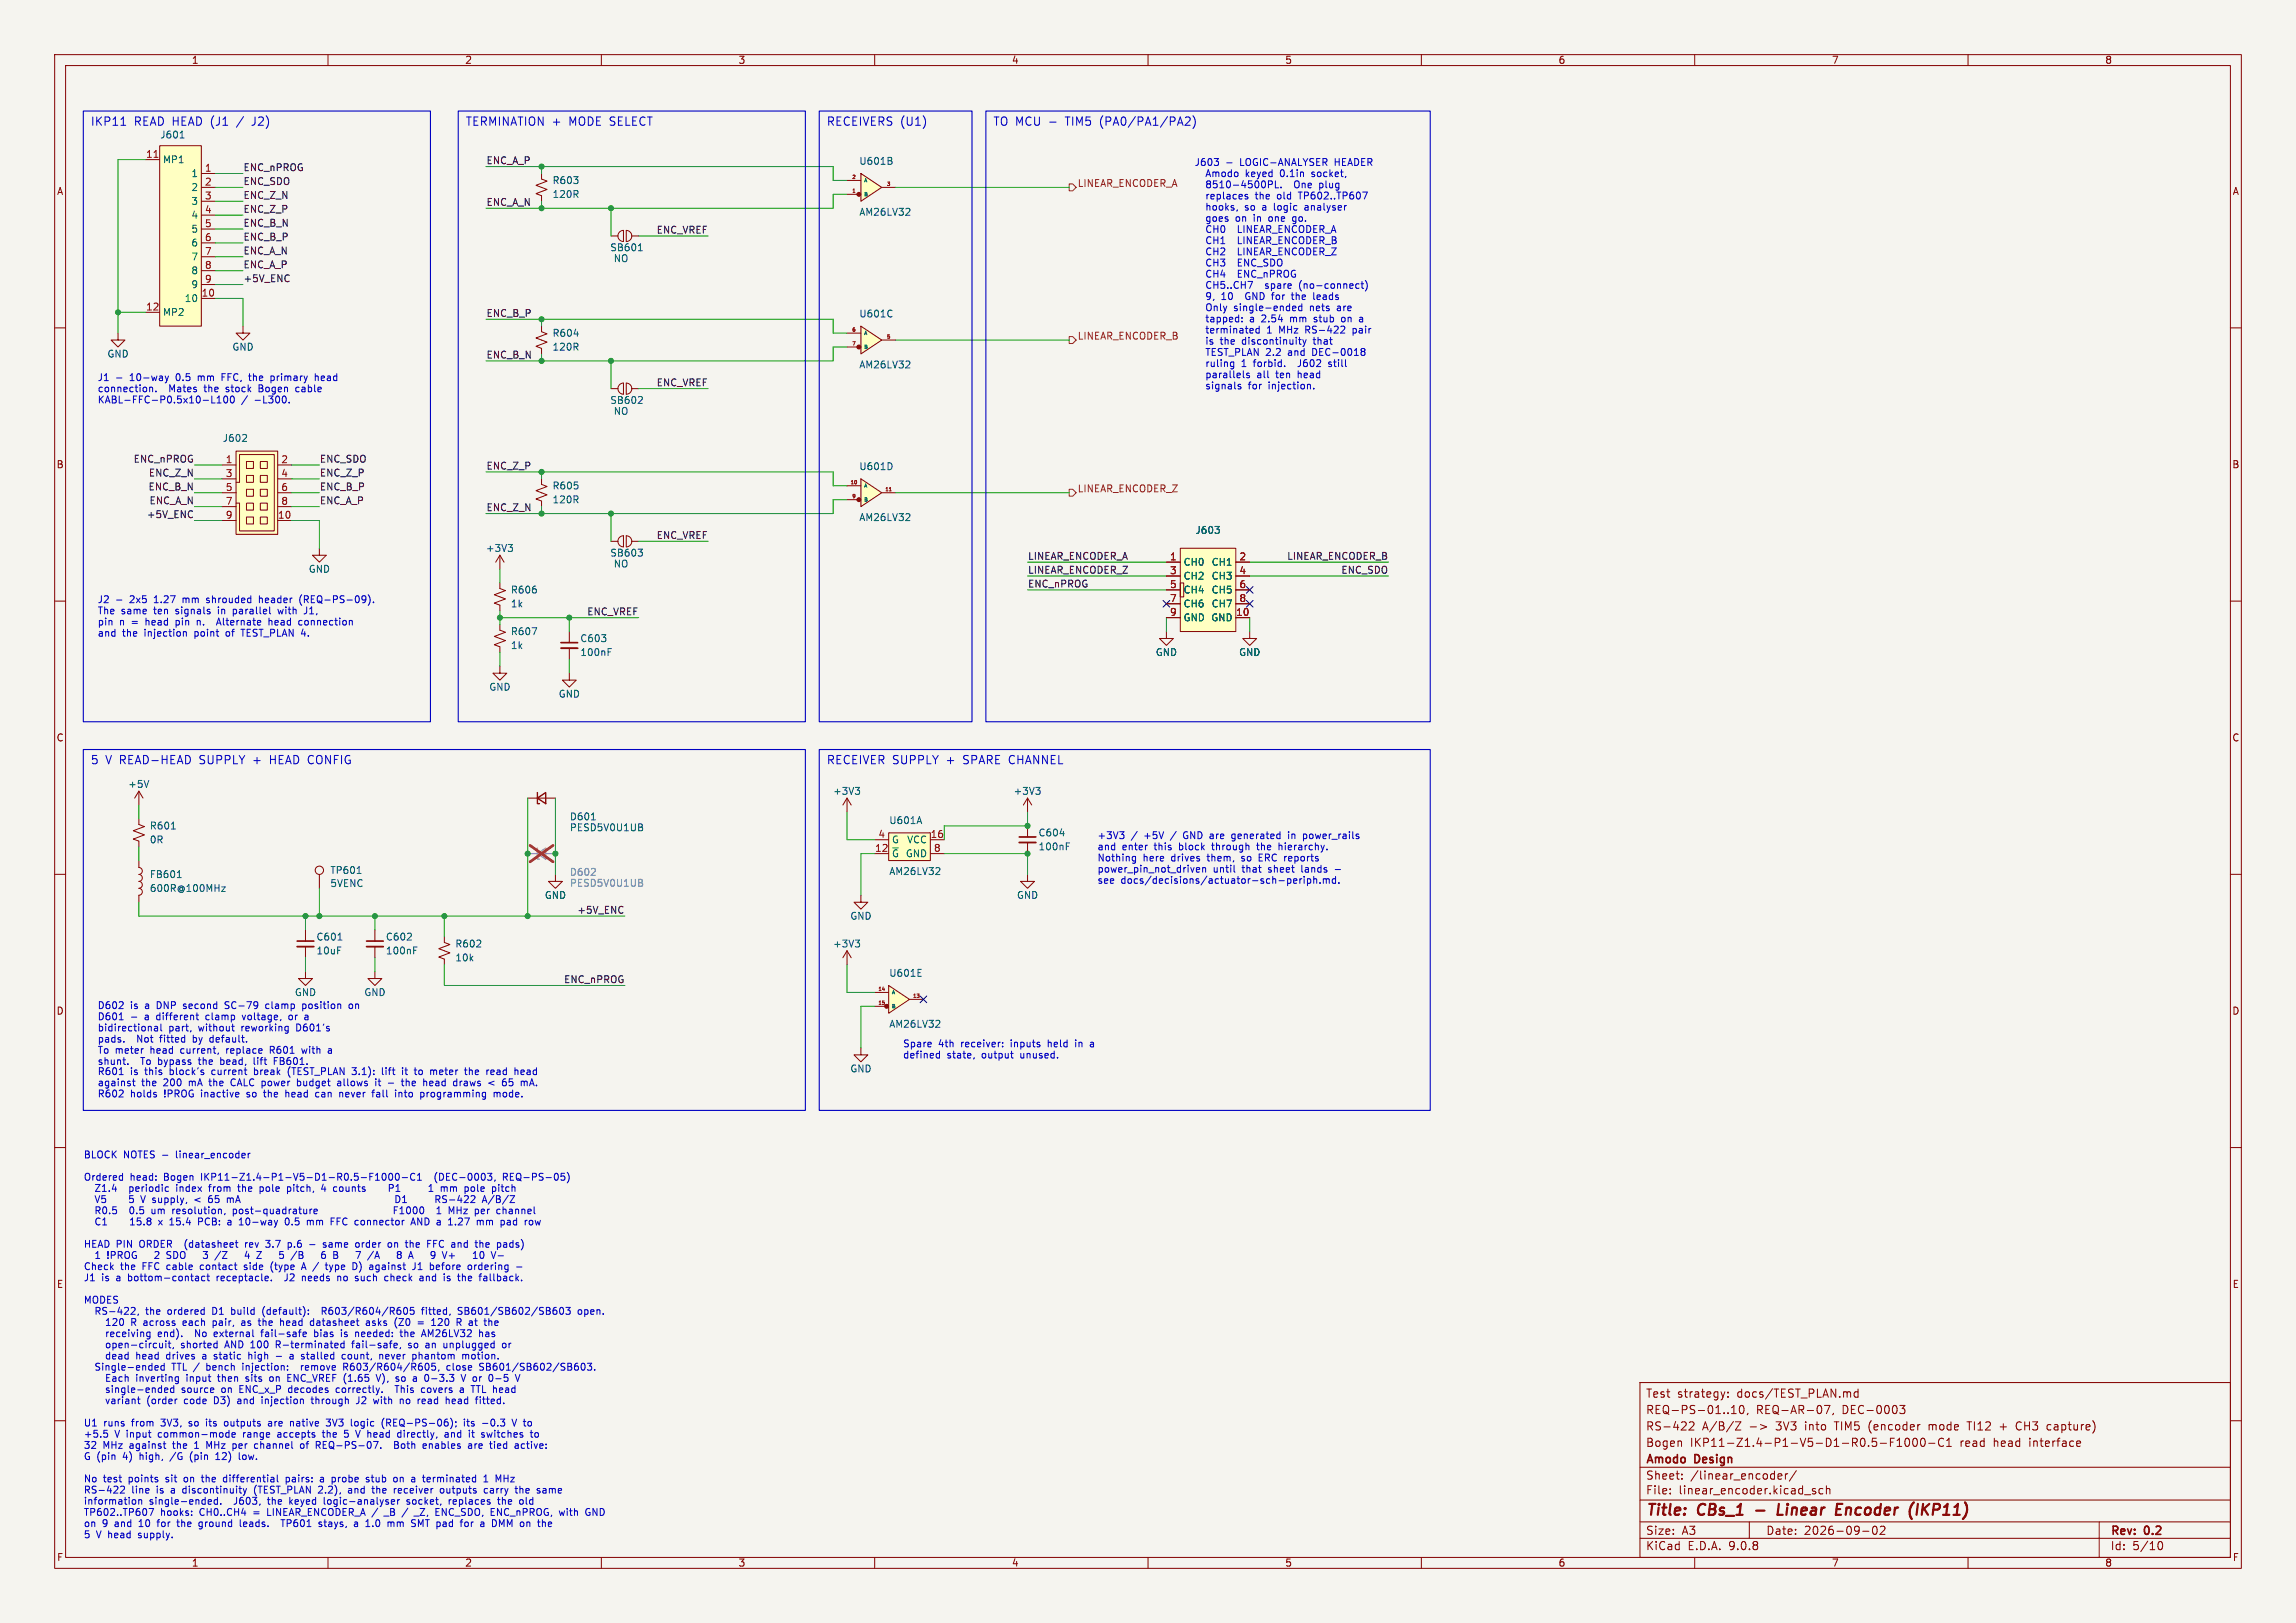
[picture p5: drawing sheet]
<svg xmlns="http://www.w3.org/2000/svg" width="420mm" height="297mm" viewBox="0 0 420 297" stroke-linecap="round" stroke-linejoin="round" font-family="sans-serif">
<defs><g id="words">
<g font-size="2.8" fill="#840000">
<text x="301" y="277.9">Title:</text>
<text x="310.6" y="277.9">CBs_1</text>
<text x="326.8" y="277.9">Linear</text>
<text x="338.3" y="277.9">Encoder</text>
<text x="352.5" y="277.9">(IKP11)</text>
</g>
<g font-size="2.1" fill="#0000c2">
<text x="16.5" y="23.3">IKP11</text>
<text x="24.5" y="23.3">READ HEAD (J1</text>
<text x="43.6" y="23.3">/</text>
<text x="46.5" y="23.3">J2)</text>
<text x="85.1" y="23.3">TERMINATION +</text>
<text x="104.1" y="23.3">MODE SELECT</text>
<text x="151.1" y="23.3">RECEIVERS (U1)</text>
<text x="181.6" y="23.3">TO MCU -</text>
<text x="195.1" y="23.3">TIM5</text>
<text x="201.5" y="23.3">(PA0/PA1/PA2)</text>
<text x="16.5" y="140.2">5</text>
<text x="19.3" y="140.2">V READ-HEAD</text>
<text x="36.6" y="140.2">SUPPLY</text>
<text x="46.6" y="140.2">+</text>
<text x="49.8" y="140.2">HEAD CONFIG</text>
<text x="151.1" y="140.2">RECEIVER SUPPLY</text>
<text x="173.1" y="140.2">+</text>
<text x="176.3" y="140.2">SPARE CHANNEL</text>
</g>
<g font-size="2.1" fill="#840000">
<text x="301" y="256">Test</text>
<text x="306.8" y="256">strategy:</text>
<text x="317.8" y="256">docs/TEST_PLAN.md</text>
<text x="301" y="262">RS-422</text>
<text x="301" y="259">REQ-PS-01..10,</text>
<text x="311.4" y="262">A/B/Z</text>
<text x="321.2" y="259">REQ-AR-07,</text>
<text x="325" y="262">3V3</text>
<text x="330.5" y="262">into</text>
<text x="336.1" y="262">TIM5</text>
<text x="337" y="259">DEC-0003</text>
<text x="342.4" y="262">(encoder</text>
<text x="353.5" y="262">mode</text>
<text x="360.8" y="262">TI12</text>
<text x="366.8" y="262">+</text>
<text x="370" y="262">CH3</text>
<text x="375.8" y="262">capture)</text>
<text x="301" y="268.2">Amodo</text>
<text x="301" y="265">Bogen</text>
<text x="309.1" y="265">IKP11-Z1.4-P1-V5-D1-R0.5-F1000-C1</text>
<text x="310.1" y="268.2">Design</text>
<text x="358.6" y="265">read</text>
<text x="364.8" y="265">head</text>
<text x="371.5" y="265">interface</text>
<text x="301" y="273.7">File:</text>
<text x="301" y="271">Sheet:</text>
<text x="307.1" y="273.7">linear_encoder.kicad_sch</text>
<text x="309.2" y="271">/linear_encoder/</text>
<text x="301" y="281.1">Size:</text>
<text x="307.6" y="281.1">A3</text>
<text x="323" y="281.1">Date:</text>
<text x="330" y="281.1">2026-09-02</text>
<text x="386" y="281.3">Rev:</text>
<text x="392.4" y="281.3">0.2</text>
<text x="301" y="283.9">KiCad</text>
<text x="308.7" y="283.9">E.D.A.</text>
<text x="316.3" y="283.9">9.0.8</text>
<text x="386" y="283.9">Id:</text>
<text x="390.1" y="283.9">5/10</text>
</g>
<g font-size="1.8" fill="#840000">
<text x="35" y="11.9">1</text>
<text x="85" y="11.9">2</text>
<text x="135" y="11.9">3</text>
<text x="185" y="11.9">4</text>
<text x="235" y="11.9">5</text>
<text x="285" y="11.9">6</text>
<text x="335" y="11.9">7</text>
<text x="385" y="11.9">8</text>
<text x="10.3" y="35.9">A</text>
<text x="408.3" y="35.9">A</text>
<text x="10.3" y="85.9">B</text>
<text x="408.2" y="85.9">B</text>
<text x="10.3" y="135.9">C</text>
<text x="408.2" y="135.9">C</text>
<text x="10.3" y="185.9">D</text>
<text x="408.2" y="185.9">D</text>
<text x="10.3" y="235.9">E</text>
<text x="408.3" y="235.9">E</text>
<text x="10.3" y="285.9">F</text>
<text x="35" y="286.9">1</text>
<text x="85" y="286.9">2</text>
<text x="135" y="286.9">3</text>
<text x="185" y="286.9">4</text>
<text x="235" y="286.9">5</text>
<text x="285" y="286.9">6</text>
<text x="335" y="286.9">7</text>
<text x="385" y="286.9">8</text>
<text x="408.3" y="285.9">F</text>
</g>
<g font-size="1.8" fill="#a90000">
<text x="26.6" y="29">11</text>
<text x="37.4" y="31.5">1</text>
<text x="37.4" y="34">2</text>
<text x="37.4" y="36.6">3</text>
<text x="37.4" y="39.1">4</text>
<text x="37.4" y="41.7">5</text>
<text x="37.4" y="44.2">6</text>
<text x="37.4" y="46.7">7</text>
<text x="37.4" y="49.3">8</text>
<text x="37.4" y="51.8">9</text>
<text x="26.6" y="56.9">12</text>
<text x="36.8" y="54.4">10</text>
<text x="41.2" y="84.8">1</text>
<text x="41.2" y="87.4">3</text>
<text x="41.2" y="89.9">5</text>
<text x="51.4" y="84.8">2</text>
<text x="51.4" y="87.4">4</text>
<text x="51.4" y="89.9">6</text>
<text x="41.2" y="92.5">7</text>
<text x="41.2" y="95">9</text>
<text x="50.8" y="95">10</text>
<text x="51.4" y="92.5">8</text>
<text x="213.9" y="102.6">1</text>
<text x="213.9" y="105.2">3</text>
<text x="213.9" y="107.7">5</text>
<text x="226.6" y="102.6">2</text>
<text x="226.6" y="105.2">4</text>
<text x="226.6" y="107.7">6</text>
<text x="213.9" y="110.2">7</text>
<text x="213.9" y="112.8">9</text>
<text x="226" y="112.8">10</text>
<text x="226.6" y="110.2">8</text>
<text x="160" y="156">12</text>
<text x="160.6" y="153.4">4</text>
<text x="170.1" y="153.4">16</text>
<text x="170.7" y="156">8</text>
</g>
<g font-size="1.8" fill="#006464">
<text x="29.2" y="25.5">J601</text>
<text x="29.7" y="30.1">MP1</text>
<text x="34.9" y="32.6">1</text>
<text x="34.9" y="35.2">2</text>
<text x="101" y="33.9">R603</text>
<text x="157.1" y="30.4">U601B</text>
<text x="34.9" y="37.7">3</text>
<text x="34.9" y="40.2">4</text>
<text x="101" y="36.4">120R</text>
<text x="157.1" y="39.7">AM26LV32</text>
<text x="34.9" y="42.8">5</text>
<text x="34.9" y="45.3">6</text>
<text x="34.9" y="47.9">7</text>
<text x="111.5" y="46.2">SB601</text>
<text x="34.9" y="50.4">8</text>
<text x="34.9" y="52.9">9</text>
<text x="112.2" y="48.2">NO</text>
<text x="29.7" y="58">MP2</text>
<text x="33.7" y="55.5">10</text>
<text x="157.1" y="58.3">U601C</text>
<text x="19.6" y="65.6">GND</text>
<text x="42.4" y="64.4">GND</text>
<text x="101" y="61.8">R604</text>
<text x="101" y="64.4">120R</text>
<text x="157.1" y="67.6">AM26LV32</text>
<text x="111.5" y="74.1">SB602</text>
<text x="112.2" y="76.1">NO</text>
<text x="40.6" y="81.1">J602</text>
<text x="101" y="89.8">R605</text>
<text x="157.1" y="86.2">U601D</text>
<text x="101" y="92.3">120R</text>
<text x="157.1" y="95.6">AM26LV32</text>
<text x="88.8" y="101.2">+3V3</text>
<text x="218.6" y="97.9">J603</text>
<text x="56.4" y="105">GND</text>
<text x="111.5" y="102.1">SB603</text>
<text x="112.2" y="104.1">NO</text>
<text x="216.4" y="103.7">CH0</text>
<text x="216.4" y="106.3">CH2</text>
<text x="221.5" y="103.7">CH1</text>
<text x="221.5" y="106.3">CH3</text>
<text x="93.4" y="108.8">R606</text>
<text x="93.4" y="111.4">1k</text>
<text x="216.4" y="108.8">CH4</text>
<text x="216.4" y="111.4">CH6</text>
<text x="216.4" y="113.9">GND GND</text>
<text x="221.5" y="108.8">CH5</text>
<text x="221.5" y="111.4">CH7</text>
<text x="93.4" y="116.4">R607</text>
<text x="93.4" y="119">1k</text>
<text x="106.1" y="117.7">C603</text>
<text x="106.1" y="120.2">100nF</text>
<text x="211.3" y="120.2">GND</text>
<text x="226.6" y="120.2">GND</text>
<text x="89.4" y="126.6">GND</text>
<text x="102.1" y="127.9">GND</text>
<text x="23.4" y="144.4">+5V</text>
<text x="152.3" y="145.6">+3V3</text>
<text x="185.3" y="145.6">+3V3</text>
<text x="27.3" y="152">R601</text>
<text x="27.3" y="154.5">0R</text>
<text x="104.1" y="150.3">D601</text>
<text x="104.1" y="152.3">PESD5V0U1UB</text>
<text x="162.6" y="151">U601A</text>
<text x="163.1" y="154.5">G</text>
<text x="165.8" y="154.5">VCC</text>
<text x="189.9" y="153.3">C604</text>
<text x="189.9" y="155.8">100nF</text>
<text x="27.3" y="160.9">FB601</text>
<text x="60.3" y="160.1">TP601</text>
<text x="162.6" y="160.3">AM26LV32</text>
<text x="163.1" y="157.1">~{G}</text>
<text x="165.6" y="157.1">GND</text>
<text x="27.3" y="163.4">600R@100MHz</text>
<text x="60.3" y="162.5">5VENC</text>
<text x="99.6" y="164.7">GND</text>
<text x="185.9" y="164.7">GND</text>
<text x="57.8" y="172.3">C601</text>
<text x="70.5" y="172.3">C602</text>
<text x="83.2" y="173.6">R602</text>
<text x="152.3" y="173.6">+3V3</text>
<text x="155.4" y="168.5">GND</text>
<text x="57.8" y="174.9">10uF</text>
<text x="70.5" y="174.9">100nF</text>
<text x="83.2" y="176.1">10k</text>
<text x="162.6" y="178.9">U601E</text>
<text x="53.8" y="182.5">GND</text>
<text x="66.5" y="182.5">GND</text>
<text x="162.6" y="188.3">AM26LV32</text>
<text x="155.4" y="196.4">GND</text>
</g>
<g font-size="1.8" fill="#0f0f0f">
<text x="44.4" y="33.9">ENC_SDO</text>
<text x="44.4" y="31.4">ENC_nPROG</text>
<text x="88.9" y="30.1">ENC_A_P</text>
<text x="44.4" y="41.6">ENC_B_N</text>
<text x="44.4" y="39">ENC_Z_P</text>
<text x="44.4" y="36.5">ENC_Z_N</text>
<text x="88.9" y="37.8">ENC_A_N</text>
<text x="44.4" y="44.1">ENC_B_P</text>
<text x="44.4" y="46.6">ENC_A_N</text>
<text x="120" y="42.8">ENC_VREF</text>
<text x="44.4" y="51.7">+5V_ENC</text>
<text x="44.4" y="49.2">ENC_A_P</text>
<text x="88.9" y="58.1">ENC_B_P</text>
<text x="88.9" y="65.7">ENC_B_N</text>
<text x="120" y="70.8">ENC_VREF</text>
<text x="24.4" y="84.7">ENC_nPROG</text>
<text x="27.1" y="89.8">ENC_B_N</text>
<text x="27.1" y="87.3">ENC_Z_N</text>
<text x="58.4" y="89.8">ENC_B_P</text>
<text x="58.4" y="87.3">ENC_Z_P</text>
<text x="58.4" y="84.7">ENC_SDO</text>
<text x="88.9" y="86">ENC_Z_P</text>
<text x="26.8" y="94.9">+5V_ENC</text>
<text x="27.3" y="92.4">ENC_A_N</text>
<text x="58.4" y="92.4">ENC_A_P</text>
<text x="88.9" y="93.6">ENC_Z_N</text>
<text x="120" y="98.7">ENC_VREF</text>
<text x="188" y="107.6">ENC_nPROG</text>
<text x="188" y="102.5">LINEAR_ENCODER_A</text>
<text x="188" y="105.1">LINEAR_ENCODER_Z</text>
<text x="235.4" y="102.5">LINEAR_ENCODER_B</text>
<text x="245.3" y="105.1">ENC_SDO</text>
<text x="107.3" y="112.7">ENC_VREF</text>
<text x="105.5" y="167.3">+5V_ENC</text>
<text x="103.1" y="180">ENC_nPROG</text>
</g>
<g font-size="1.8" fill="#725600">
<text x="197" y="34.3">LINEAR_ENCODER_A</text>
<text x="197" y="62.2">LINEAR_ENCODER_B</text>
<text x="197" y="90.2">LINEAR_ENCODER_Z</text>
</g>
<g font-size="1.8" fill="#0000c2">
<text x="218.4" y="30.7">J603</text>
<text x="220.8" y="32.7">Amodo</text>
<text x="220.8" y="34.8">8510-4500PL.</text>
<text x="227" y="30.7">LOGIC-ANALYSER</text>
<text x="228.2" y="32.7">keyed</text>
<text x="234.7" y="32.7">0.1in</text>
<text x="237.3" y="34.8">One</text>
<text x="240.6" y="32.7">socket,</text>
<text x="242" y="34.8">plug</text>
<text x="244.4" y="30.7">HEADER</text>
<text x="220.8" y="36.8">replaces</text>
<text x="220.8" y="38.9">hooks,</text>
<text x="220.8" y="40.9">goes</text>
<text x="226.4" y="40.9">on</text>
<text x="228.1" y="38.9">so</text>
<text x="229.8" y="40.9">in</text>
<text x="230" y="36.8">the</text>
<text x="231.4" y="38.9">a</text>
<text x="232.8" y="40.9">one</text>
<text x="233.7" y="38.9">logic</text>
<text x="234.1" y="36.8">old</text>
<text x="237.3" y="40.9">go.</text>
<text x="238.3" y="36.8">TP602..TP607</text>
<text x="239.6" y="38.9">analyser</text>
<text x="220.8" y="43">CH0</text>
<text x="220.8" y="45">CH1</text>
<text x="220.8" y="47">CH2</text>
<text x="226.9" y="43">LINEAR_ENCODER_A</text>
<text x="226.9" y="45">LINEAR_ENCODER_B</text>
<text x="226.9" y="47">LINEAR_ENCODER_Z</text>
<text x="220.8" y="49.1">CH3</text>
<text x="220.8" y="51.1">CH4</text>
<text x="220.8" y="53.2">CH5..CH7</text>
<text x="226.9" y="49.1">ENC_SDO</text>
<text x="226.9" y="51.1">ENC_nPROG</text>
<text x="232" y="53.2">spare</text>
<text x="238.3" y="53.2">(no-connect)</text>
<text x="220.8" y="55.2">9,</text>
<text x="220.8" y="57.3">Only</text>
<text x="220.8" y="59.3">tapped:</text>
<text x="223.8" y="55.2">10</text>
<text x="226.1" y="57.3">single-ended</text>
<text x="228.5" y="55.2">GND for</text>
<text x="229" y="59.3">a</text>
<text x="231.3" y="59.3">2.54</text>
<text x="236.7" y="59.3">mm</text>
<text x="237.4" y="55.2">the</text>
<text x="240.1" y="57.3">nets</text>
<text x="241.2" y="59.3">stub</text>
<text x="241.5" y="55.2">leads</text>
<text x="245.3" y="57.3">are</text>
<text x="246.5" y="59.3">on</text>
<text x="249.9" y="59.3">a</text>
<text x="220.8" y="61.4">terminated</text>
<text x="220.8" y="63.4">is</text>
<text x="220.8" y="65.4">TEST_PLAN 2.2</text>
<text x="223.6" y="63.4">the</text>
<text x="227.7" y="63.4">discontinuity</text>
<text x="232.1" y="61.4">1</text>
<text x="234.5" y="61.4">MHz</text>
<text x="236.1" y="65.4">and</text>
<text x="239.5" y="61.4">RS-422</text>
<text x="240.7" y="65.4">DEC-0018</text>
<text x="241" y="63.4">that</text>
<text x="248.3" y="61.4">pair</text>
<text x="17.8" y="70.1">J1</text>
<text x="23.9" y="70.1">10-way</text>
<text x="32.5" y="70.1">0.5</text>
<text x="36.7" y="70.1">mm</text>
<text x="41.2" y="70.1">FFC,</text>
<text x="46.5" y="70.1">the</text>
<text x="50.6" y="70.1">primary</text>
<text x="58.9" y="70.1">head</text>
<text x="220.8" y="67.5">ruling</text>
<text x="220.8" y="69.5">parallels</text>
<text x="220.8" y="71.6">signals</text>
<text x="227.5" y="67.5">1</text>
<text x="228.7" y="71.6">for</text>
<text x="229.8" y="67.5">forbid.</text>
<text x="230.3" y="69.5">all</text>
<text x="232.6" y="71.6">injection.</text>
<text x="233.9" y="69.5">ten</text>
<text x="238.1" y="69.5">head</text>
<text x="238.3" y="67.5">J602</text>
<text x="244.1" y="67.5">still</text>
<text x="17.8" y="72.1">connection.</text>
<text x="17.8" y="74.1">KABL-FFC-P0.5x10-L100</text>
<text x="31.1" y="72.1">Mates</text>
<text x="37.7" y="72.1">the</text>
<text x="41.8" y="72.1">stock</text>
<text x="44.2" y="74.1">/</text>
<text x="46.7" y="74.1">-L300.</text>
<text x="48" y="72.1">Bogen</text>
<text x="55" y="72.1">cable</text>
<text x="17.8" y="110.7">J2</text>
<text x="17.8" y="112.7">The</text>
<text x="22.2" y="112.7">same</text>
<text x="23.9" y="110.7">2x5</text>
<text x="28.3" y="112.7">ten</text>
<text x="28.5" y="110.7">1.27</text>
<text x="32.4" y="112.7">signals</text>
<text x="33.9" y="110.7">mm</text>
<text x="38.5" y="110.7">shrouded</text>
<text x="40.4" y="112.7">in</text>
<text x="43.3" y="112.7">parallel</text>
<text x="48.3" y="110.7">header</text>
<text x="51.8" y="112.7">with</text>
<text x="55.9" y="110.7">(REQ-PS-09).</text>
<text x="56.8" y="112.7">J1,</text>
<text x="17.8" y="114.8">pin</text>
<text x="17.8" y="116.8">and</text>
<text x="21.9" y="114.8">n</text>
<text x="22.4" y="116.8">the</text>
<text x="24.2" y="114.8">=</text>
<text x="26.5" y="116.8">injection</text>
<text x="26.9" y="114.8">head</text>
<text x="32.6" y="114.8">pin</text>
<text x="35.9" y="116.8">point</text>
<text x="36.7" y="114.8">n.</text>
<text x="40.8" y="114.8">Alternate</text>
<text x="41.8" y="116.8">of</text>
<text x="44.9" y="116.8">TEST_PLAN 4.</text>
<text x="50.4" y="114.8">head</text>
<text x="56.1" y="114.8">connection</text>
<text x="200.7" y="153.9">+3V3</text>
<text x="200.7" y="155.9">and</text>
<text x="205.3" y="155.9">enter</text>
<text x="206.9" y="153.9">/</text>
<text x="209.4" y="153.9">+5V</text>
<text x="211.3" y="155.9">this</text>
<text x="214.5" y="153.9">/</text>
<text x="216" y="155.9">block</text>
<text x="217" y="153.9">GND are</text>
<text x="222.2" y="155.9">through</text>
<text x="226.2" y="153.9">generated</text>
<text x="230.6" y="155.9">the</text>
<text x="234.8" y="155.9">hierarchy.</text>
<text x="236.7" y="153.9">in</text>
<text x="239.7" y="153.9">power_rails</text>
<text x="200.7" y="158">Nothing</text>
<text x="200.7" y="160">power_pin_not_driven</text>
<text x="209.1" y="158">here</text>
<text x="214.4" y="158">drives</text>
<text x="221.2" y="158">them,</text>
<text x="221.9" y="160">until</text>
<text x="227.4" y="160">that</text>
<text x="227.6" y="158">so</text>
<text x="230.9" y="158">ERC reports</text>
<text x="232.3" y="160">sheet</text>
<text x="238.5" y="160">lands</text>
<text x="200.7" y="162.1">see</text>
<text x="205" y="162.1">docs/decisions/actuator-sch-periph.md.</text>
<text x="17.8" y="185">D602</text>
<text x="23.8" y="185">is</text>
<text x="26.7" y="185">a</text>
<text x="29" y="185">DNP</text>
<text x="34" y="185">second</text>
<text x="41.8" y="185">SC-79</text>
<text x="49.5" y="185">clamp</text>
<text x="56.4" y="185">position</text>
<text x="65.1" y="185">on</text>
<text x="17.8" y="187">D601</text>
<text x="17.8" y="189.1">bidirectional</text>
<text x="17.8" y="191.1">pads.</text>
<text x="25.2" y="191.1">Not</text>
<text x="26.6" y="187">a</text>
<text x="28.9" y="187">different</text>
<text x="29.6" y="191.1">fitted</text>
<text x="30.9" y="189.1">part,</text>
<text x="35.8" y="191.1">by</text>
<text x="36.4" y="189.1">without</text>
<text x="38.1" y="187">clamp</text>
<text x="39.1" y="191.1">default.</text>
<text x="44.5" y="189.1">reworking</text>
<text x="45" y="187">voltage,</text>
<text x="53.7" y="187">or</text>
<text x="54.7" y="189.1">D601's</text>
<text x="56.8" y="187">a</text>
<text x="165.1" y="192">Spare</text>
<text x="171.7" y="192">4th</text>
<text x="175.9" y="192">receiver:</text>
<text x="185.2" y="192">inputs</text>
<text x="192.2" y="192">held</text>
<text x="197.4" y="192">in</text>
<text x="17.8" y="197.1">R601</text>
<text x="17.8" y="193.2">To meter</text>
<text x="17.8" y="195.2">shunt.</text>
<text x="23.8" y="197.1">is</text>
<text x="25.9" y="195.2">To bypass</text>
<text x="26.7" y="197.1">this</text>
<text x="27.6" y="193.2">head</text>
<text x="31.3" y="197.1">block's</text>
<text x="33.3" y="193.2">current,</text>
<text x="36.9" y="195.2">the</text>
<text x="39.2" y="197.1">current</text>
<text x="41" y="195.2">bead,</text>
<text x="41.9" y="193.2">replace</text>
<text x="47.2" y="197.1">break</text>
<text x="47.3" y="195.2">lift</text>
<text x="50.1" y="193.2">R601</text>
<text x="51.2" y="195.2">FB601.</text>
<text x="53.5" y="197.1">(TEST_PLAN</text>
<text x="56.1" y="193.2">with</text>
<text x="65.5" y="197.1">3.1):</text>
<text x="71.2" y="197.1">lift</text>
<text x="75.1" y="197.1">it</text>
<text x="77.6" y="197.1">to</text>
<text x="80.6" y="197.1">meter</text>
<text x="87.2" y="197.1">the</text>
<text x="91.3" y="197.1">read</text>
<text x="96.6" y="197.1">head</text>
<text x="165.1" y="194">defined</text>
<text x="173.2" y="194">state,</text>
<text x="179.7" y="194">output</text>
<text x="186.9" y="194">unused.</text>
<text x="17.8" y="199.1">against</text>
<text x="17.8" y="201.1">R602</text>
<text x="23.8" y="201.1">holds</text>
<text x="25.9" y="199.1">the</text>
<text x="30" y="199.1">200</text>
<text x="30.2" y="201.1">!PROG inactive</text>
<text x="34.8" y="199.1">mA</text>
<text x="38.8" y="199.1">the</text>
<text x="42.9" y="199.1">CALC power</text>
<text x="45.6" y="201.1">so</text>
<text x="49" y="201.1">the</text>
<text x="53.1" y="201.1">head</text>
<text x="55.4" y="199.1">budget</text>
<text x="58.8" y="201.1">can</text>
<text x="63" y="199.1">allows</text>
<text x="63.4" y="201.1">never</text>
<text x="69.6" y="201.1">fall</text>
<text x="72.7" y="199.1">-</text>
<text x="74" y="201.1">into</text>
<text x="75.4" y="199.1">the</text>
<text x="78.8" y="201.1">programming</text>
<text x="79.5" y="199.1">head</text>
<text x="85.3" y="199.1">draws</text>
<text x="91.9" y="199.1">&lt;</text>
<text x="92.4" y="201.1">mode.</text>
<text x="94.6" y="199.1">65</text>
<text x="98.2" y="199.1">mA.</text>
<text x="15.2" y="212.3">BLOCK</text>
<text x="22.6" y="212.3">NOTES -</text>
<text x="32.5" y="212.3">linear_encoder</text>
<text x="15.2" y="216.4">Ordered</text>
<text x="17.6" y="218.4">Z1.4</text>
<text x="17.6" y="220.5">V5</text>
<text x="23.8" y="216.4">head:</text>
<text x="24.2" y="218.4">periodic</text>
<text x="24.6" y="220.5">5</text>
<text x="26.9" y="220.5">V supply,</text>
<text x="30.1" y="216.4">Bogen</text>
<text x="32.9" y="218.4">index</text>
<text x="37.1" y="216.4">IKP11-Z1.4-P1-V5-D1-R0.5-F1000-C1</text>
<text x="37.1" y="220.5">&lt;</text>
<text x="39.1" y="218.4">from</text>
<text x="39.8" y="220.5">65</text>
<text x="43.4" y="220.5">mA</text>
<text x="44.7" y="218.4">the</text>
<text x="48.8" y="218.4">pole</text>
<text x="54" y="218.4">pitch,</text>
<text x="60.5" y="218.4">4</text>
<text x="62.9" y="218.4">counts</text>
<text x="80.2" y="220.5">D1</text>
<text x="80.2" y="216.4">(DEC-0003,</text>
<text x="82.2" y="218.4">1</text>
<text x="84.6" y="218.4">mm</text>
<text x="88.5" y="220.5">RS-422</text>
<text x="89.1" y="218.4">pole</text>
<text x="92.9" y="216.4">REQ-PS-05)</text>
<text x="94.4" y="218.4">pitch</text>
<text x="17.6" y="222.5">R0.5</text>
<text x="17.6" y="224.6">C1</text>
<text x="24.2" y="222.5">0.5</text>
<text x="24.7" y="224.6">15.8</text>
<text x="28.4" y="222.5">um</text>
<text x="30.1" y="224.6">x</text>
<text x="32.3" y="224.6">15.4</text>
<text x="32.4" y="222.5">resolution,</text>
<text x="37.8" y="224.6">PCB:</text>
<text x="43.3" y="224.6">a</text>
<text x="43.7" y="222.5">post-quadrature</text>
<text x="45.7" y="224.6">10-way</text>
<text x="54.3" y="224.6">0.5</text>
<text x="58.5" y="224.6">mm</text>
<text x="63" y="224.6">FFC connector</text>
<text x="76" y="222.5">F1000</text>
<text x="78.2" y="224.6">AND a</text>
<text x="84.3" y="222.5">1</text>
<text x="85.4" y="224.6">1.27</text>
<text x="86.6" y="222.5">MHz</text>
<text x="90.8" y="224.6">mm</text>
<text x="91.6" y="222.5">per</text>
<text x="95.3" y="224.6">pad</text>
<text x="95.8" y="222.5">channel</text>
<text x="15.2" y="228.7">HEAD PIN</text>
<text x="15.2" y="232.7">Check</text>
<text x="17.6" y="230.7">1</text>
<text x="20" y="230.7">!PROG</text>
<text x="22" y="232.7">the</text>
<text x="25.6" y="228.7">ORDER</text>
<text x="26.2" y="232.7">FFC cable</text>
<text x="29.2" y="230.7">2</text>
<text x="31.6" y="230.7">SDO</text>
<text x="34.3" y="228.7">(datasheet</text>
<text x="37.1" y="232.7">contact</text>
<text x="38.9" y="230.7">3</text>
<text x="41.3" y="230.7">/Z</text>
<text x="45.3" y="232.7">side</text>
<text x="45.5" y="228.7">rev</text>
<text x="47.4" y="230.7">4</text>
<text x="49.5" y="228.7">3.7</text>
<text x="49.7" y="230.7">Z</text>
<text x="50.4" y="232.7">(type</text>
<text x="53.7" y="228.7">p.6</text>
<text x="54.5" y="230.7">5</text>
<text x="56.3" y="232.7">A /</text>
<text x="56.8" y="230.7">/B</text>
<text x="60.6" y="228.7">same</text>
<text x="61.1" y="232.7">type</text>
<text x="65.3" y="230.7">B</text>
<text x="66.2" y="232.7">D)</text>
<text x="66.7" y="228.7">order</text>
<text x="69.5" y="232.7">against</text>
<text x="70.1" y="230.7">7</text>
<text x="72.5" y="230.7">/A</text>
<text x="72.9" y="228.7">on</text>
<text x="76.3" y="228.7">the</text>
<text x="77.6" y="232.7">J1</text>
<text x="78.4" y="230.7">8</text>
<text x="80.5" y="228.7">FFC and</text>
<text x="80.8" y="230.7">A</text>
<text x="81" y="232.7">before</text>
<text x="87.8" y="230.7">V+</text>
<text x="88.1" y="232.7">ordering</text>
<text x="89.7" y="228.7">the</text>
<text x="93.8" y="228.7">pads)</text>
<text x="15.2" y="234.8">J1</text>
<text x="15.2" y="238.9">MODES</text>
<text x="18.6" y="234.8">is</text>
<text x="21.4" y="234.8">a</text>
<text x="23.7" y="234.8">bottom-contact</text>
<text x="40.1" y="234.8">receptacle.</text>
<text x="53" y="234.8">J2</text>
<text x="56.3" y="234.8">needs</text>
<text x="63" y="234.8">no</text>
<text x="66.5" y="234.8">such</text>
<text x="72.1" y="234.8">check</text>
<text x="78.7" y="234.8">and</text>
<text x="83.3" y="234.8">is</text>
<text x="86.1" y="234.8">the</text>
<text x="90.2" y="234.8">fallback.</text>
<text x="17.6" y="240.9">RS-422,</text>
<text x="19.9" y="243">120</text>
<text x="19.9" y="245">receiving</text>
<text x="24.7" y="243">R across</text>
<text x="27" y="240.9">the</text>
<text x="29.6" y="245">end).</text>
<text x="31.2" y="240.9">ordered</text>
<text x="34.6" y="243">each</text>
<text x="36.8" y="245">No</text>
<text x="39.5" y="240.9">D1</text>
<text x="40.2" y="243">pair,</text>
<text x="40.5" y="245">external</text>
<text x="43.2" y="240.9">build</text>
<text x="45.7" y="243">as</text>
<text x="49" y="243">the</text>
<text x="49.1" y="240.9">(default):</text>
<text x="49.3" y="245">fail-safe</text>
<text x="53.2" y="243">head</text>
<text x="58.9" y="243">datasheet</text>
<text x="59.2" y="245">bias</text>
<text x="60.4" y="240.9">R603/R604/R605</text>
<text x="64.3" y="245">is</text>
<text x="67.1" y="245">needed:</text>
<text x="69.3" y="243">asks</text>
<text x="74.7" y="243">(Z0</text>
<text x="75.6" y="245">the</text>
<text x="78.9" y="240.9">fitted,</text>
<text x="79.1" y="243">=</text>
<text x="79.7" y="245">AM26LV32</text>
<text x="81.9" y="243">120</text>
<text x="85.7" y="240.9">SB601/SB602/SB603</text>
<text x="86.7" y="243">R at</text>
<text x="90.4" y="245">has</text>
<text x="107.8" y="240.9">open.</text>
<text x="17.6" y="251.1">Single-ended</text>
<text x="19.9" y="247.1">open-circuit,</text>
<text x="19.9" y="249.1">dead</text>
<text x="25.6" y="249.1">head</text>
<text x="31.3" y="249.1">drives</text>
<text x="31.8" y="251.1">TTL /</text>
<text x="33.9" y="247.1">shorted</text>
<text x="38.1" y="249.1">a</text>
<text x="38.5" y="251.1">bench</text>
<text x="40.5" y="249.1">static</text>
<text x="42.1" y="247.1">AND 100</text>
<text x="45.2" y="251.1">injection:</text>
<text x="46.9" y="249.1">high</text>
<text x="51.8" y="247.1">R-terminated</text>
<text x="54.9" y="249.1">a</text>
<text x="56.4" y="251.1">remove</text>
<text x="57.2" y="249.1">stalled</text>
<text x="64.3" y="251.1">R603/R604/R605,</text>
<text x="64.9" y="249.1">count,</text>
<text x="65.9" y="247.1">fail-safe,</text>
<text x="71.9" y="249.1">never</text>
<text x="76.4" y="247.1">so</text>
<text x="78.2" y="249.1">phantom</text>
<text x="79.8" y="247.1">an</text>
<text x="83.2" y="247.1">unplugged</text>
<text x="83.4" y="251.1">close</text>
<text x="87.5" y="249.1">motion.</text>
<text x="89.6" y="251.1">SB601/SB602/SB603.</text>
<text x="19.9" y="253.2">Each</text>
<text x="19.9" y="255.2">single-ended</text>
<text x="19.9" y="257.3">variant</text>
<text x="25.6" y="253.2">inverting</text>
<text x="27.6" y="257.3">(order</text>
<text x="34" y="255.2">source</text>
<text x="34.6" y="257.3">code</text>
<text x="35" y="253.2">input</text>
<text x="40.2" y="257.3">D3)</text>
<text x="41" y="253.2">then</text>
<text x="41.4" y="255.2">on</text>
<text x="44.7" y="257.3">and</text>
<text x="44.9" y="255.2">ENC_x_P</text>
<text x="46.3" y="253.2">sits</text>
<text x="49.4" y="257.3">injection</text>
<text x="50.8" y="253.2">on</text>
<text x="54.1" y="255.2">decodes</text>
<text x="54.3" y="253.2">ENC_VREF (1.65</text>
<text x="58.7" y="257.3">through</text>
<text x="63" y="255.2">correctly.</text>
<text x="67.1" y="257.3">J2</text>
<text x="70.5" y="257.3">with</text>
<text x="71" y="253.2">V),</text>
<text x="74.3" y="255.2">This</text>
<text x="74.7" y="253.2">so</text>
<text x="75.5" y="257.3">no</text>
<text x="78.1" y="253.2">a</text>
<text x="78.9" y="257.3">read</text>
<text x="79.2" y="255.2">covers</text>
<text x="80.4" y="253.2">0-3.3</text>
<text x="84.3" y="257.3">head</text>
<text x="86.5" y="255.2">a</text>
<text x="87.4" y="253.2">V or</text>
<text x="88.8" y="255.2">TTL head</text>
<text x="90" y="257.3">fitted.</text>
<text x="92.7" y="253.2">0-5</text>
<text x="15.2" y="261.4">U1</text>
<text x="15.2" y="263.4">+5.5</text>
<text x="19" y="261.4">runs</text>
<text x="21" y="263.4">V input</text>
<text x="24.2" y="261.4">from</text>
<text x="29.2" y="263.4">common-mode</text>
<text x="29.8" y="261.4">3V3,</text>
<text x="35" y="261.4">so</text>
<text x="38.4" y="261.4">its</text>
<text x="41.9" y="261.4">outputs</text>
<text x="45" y="263.4">range</text>
<text x="50.2" y="261.4">are</text>
<text x="51.5" y="263.4">accepts</text>
<text x="54.4" y="261.4">native</text>
<text x="59.9" y="263.4">the</text>
<text x="61.2" y="261.4">3V3</text>
<text x="64.1" y="263.4">5</text>
<text x="65.9" y="261.4">logic</text>
<text x="66.5" y="263.4">V head</text>
<text x="71.7" y="261.4">(REQ-PS-06);</text>
<text x="74.4" y="263.4">directly,</text>
<text x="83.3" y="263.4">and</text>
<text x="87" y="261.4">its</text>
<text x="87.9" y="263.4">it</text>
<text x="90.4" y="263.4">switches</text>
<text x="90.5" y="261.4">-0.3</text>
<text x="96.3" y="261.4">V to</text>
<text x="15.2" y="265.5">32</text>
<text x="15.2" y="267.5">G (pin</text>
<text x="18.8" y="265.5">MHz</text>
<text x="22.6" y="267.5">4)</text>
<text x="23.8" y="265.5">against</text>
<text x="25.8" y="267.5">high,</text>
<text x="31.7" y="267.5">/G</text>
<text x="31.9" y="265.5">the</text>
<text x="35.4" y="267.5">(pin</text>
<text x="36.1" y="265.5">1</text>
<text x="38.5" y="265.5">MHz</text>
<text x="40.3" y="267.5">12)</text>
<text x="43.4" y="265.5">per</text>
<text x="44.8" y="267.5">low.</text>
<text x="47.6" y="265.5">channel</text>
<text x="56.2" y="265.5">of</text>
<text x="59.3" y="265.5">REQ-PS-07.</text>
<text x="74" y="265.5">Both</text>
<text x="79.5" y="265.5">enables</text>
<text x="88" y="265.5">are</text>
<text x="92.2" y="265.5">tied</text>
<text x="96.9" y="265.5">active:</text>
<text x="15.2" y="271.6">No</text>
<text x="15.2" y="273.6">RS-422</text>
<text x="15.2" y="275.7">information</text>
<text x="18.9" y="271.6">test</text>
<text x="23.6" y="271.6">points</text>
<text x="24.1" y="273.6">line</text>
<text x="27.3" y="275.7">single-ended.</text>
<text x="28.8" y="273.6">is</text>
<text x="30.6" y="271.6">sit</text>
<text x="31.6" y="273.6">a</text>
<text x="33.9" y="273.6">discontinuity</text>
<text x="34.1" y="271.6">on</text>
<text x="37.6" y="271.6">the</text>
<text x="41.7" y="271.6">differential</text>
<text x="43.1" y="275.7">J603,</text>
<text x="47.2" y="273.6">(TEST_PLAN</text>
<text x="49.5" y="275.7">the</text>
<text x="53.4" y="271.6">pairs:</text>
<text x="53.6" y="275.7">keyed</text>
<text x="59.2" y="273.6">2.2),</text>
<text x="59.9" y="271.6">a</text>
<text x="60.1" y="275.7">logic-analyser</text>
<text x="62.2" y="271.6">probe</text>
<text x="64.8" y="273.6">and</text>
<text x="68.7" y="271.6">stub</text>
<text x="69.4" y="273.6">the</text>
<text x="73.6" y="273.6">receiver</text>
<text x="73.9" y="271.6">on</text>
<text x="75.5" y="275.7">socket,</text>
<text x="77.4" y="271.6">a</text>
<text x="79.7" y="271.6">terminated</text>
<text x="82.2" y="273.6">outputs</text>
<text x="83.4" y="275.7">replaces</text>
<text x="90.5" y="273.6">carry</text>
<text x="91" y="271.6">1</text>
<text x="92.6" y="275.7">the</text>
<text x="93.4" y="271.6">MHz</text>
<text x="96.4" y="273.6">the</text>
<text x="96.7" y="275.7">old</text>
<text x="100.6" y="273.6">same</text>
<text x="15.2" y="277.7">TP602..TP607</text>
<text x="15.2" y="279.8">on</text>
<text x="15.2" y="281.8">5</text>
<text x="17.6" y="281.8">V head</text>
<text x="18.7" y="279.8">9</text>
<text x="21.1" y="279.8">and</text>
<text x="25.6" y="281.8">supply.</text>
<text x="25.7" y="279.8">10</text>
<text x="29.3" y="279.8">for</text>
<text x="29.4" y="277.7">hooks:</text>
<text x="33.1" y="279.8">the</text>
<text x="36.6" y="277.7">CH0..CH4</text>
<text x="37.3" y="279.8">ground</text>
<text x="45" y="279.8">leads.</text>
<text x="46.6" y="277.7">=</text>
<text x="49.4" y="277.7">LINEAR_ENCODER_A /</text>
<text x="53" y="279.8">TP601</text>
<text x="60" y="279.8">stays,</text>
<text x="66.7" y="279.8">a</text>
<text x="69" y="279.8">1.0</text>
<text x="71.3" y="277.7">_B</text>
<text x="73.2" y="279.8">mm</text>
<text x="74.7" y="277.7">/</text>
<text x="77.2" y="277.7">_Z,</text>
<text x="77.8" y="279.8">SMT pad</text>
<text x="81.2" y="277.7">ENC_SDO,</text>
<text x="87.2" y="279.8">for</text>
<text x="91" y="279.8">a</text>
<text x="91.5" y="277.7">ENC_nPROG,</text>
<text x="93.3" y="279.8">DMM on</text>
<text x="104.3" y="277.7">with</text>
<text x="109.2" y="277.7">GND</text>
</g>
<g font-size="1.8" fill="#939391">
<text x="104.1" y="160.5">D602</text>
<text x="104.1" y="162.5">PESD5V0U1UB</text>
</g>
<g font-size=".9" fill="#a90000">
<text x="155.7" y="32.8">2</text>
<text x="155.7" y="35.3">1</text>
<text x="162.1" y="34">3</text>
<text x="155.7" y="60.7">6</text>
<text x="155.7" y="63.2">7</text>
<text x="162.1" y="62">5</text>
<text x="155.4" y="88.6">10</text>
<text x="161.8" y="89.9">11</text>
<text x="155.7" y="91.2">9</text>
<text x="160.5" y="181.4">14</text>
<text x="160.5" y="183.9">15</text>
<text x="166.9" y="182.6">13</text>
</g>
<g font-size=".9" fill="#006464">
<text x="158" y="33.6">A</text>
<text x="158" y="36.1">B</text>
<text x="158" y="61.5">A</text>
<text x="158" y="64">B</text>
<text x="158" y="89.4">A</text>
<text x="158" y="92">B</text>
<text x="163.1" y="182.2">A</text>
<text x="163.1" y="184.7">B</text>
</g>
</g></defs>
<path d="M0 0h420v297h-420z" fill="#f5f4ef" stroke="#f5f4ef" stroke-width=".18"/>
<g fill="none" stroke="#840000" stroke-width=".18">
<path d="M10 10h400v277h-400zM12 12h396v273h-396zM60 10v2M110 10v2M160 10v2M210 10v2M260 10v2M310 10v2M360 10v2M44.4 59.7v1.3h1.3l-1.3 1.2-1.2-1.2h1.2M10 60h2M21.6 61v1.2h1.3l-1.3 1.3-1.3-1.3h1.3"/>
<path d="M408 60h2M99.1 87.6v1l1 .4-2.1 .8 2.1 .8-2.1 .7 1.1 .4v1M111.8 99.1h1.2M113.3 98.3l.7-.3v2.1a1.02 1.02 0 0 1-.9-.7 1.02 1.02 0 0 1 .2-1.1zM114.6 98a1.02 1.02 0 0 1 1 1.1 1.02 1.02 0 0 1-1 1zM115.6 99.1h1.2M10 110h2M58.4 100.3v1.3h1.3l-1.3 1.3-1.3-1.3h1.3M408 110h2M10 160h2M408 160h2M101.6 160v1.3h1.3l-1.3 1.3-1.3-1.3h1.3"/>
<path d="M10 210h2M408 210h2M300 253h108v32h-108zM315.5 254.7l-.3 1M316.1 255.5v.2M316.1 254.8v.1M316.7 258.7h.9M316.7 257.6l.5-.4v1.5M318.3 257.3l.2-.1a.8 .8 0 0 1 .5 .7 .8 .8 0 0 1-.5 .8l-.2-.2-.1-.4zM319.7 258.6l-.1 .3M333.7 257.2h1l-.6 1.5M335.4 258.6l-.2 .3"/>
<path d="M339.9 254.8l-.5-.1-.2 .3v.4l.1 .2h.6M339.9 254.2v1.5M347.5 257.2h.9l-.5 .6 .5 .1v.6l-.2 .2h-.5l-.2-.2M10 260h2M300 278.5h108M300 274.5h108M300 268.5h108M305.5 273.2v.2M305.5 272.5v.1M307.7 270.5v.2M307.7 269.8v.1M309 260.3l.6-.1 .2 .1 .1 .3-1 1.1h1"/>
<path d="M317.4 260.2h1l-1 1.5h1M320 278.5v3M320.2 261.1h1.1M322 260.7l1.2 .4-1.2 .4M325.2 270.2l.7-.2v-.2l-.5-.1-.2 .2 .1 .7h.6M326.6 269.7v1M327 269.7l-.3 .1-.1 .2M328.6 269.1l-1.3 1.9M332.1 272.5l-.4-.1-.2 .2 .1 .2 .5 .2v.3h-.6M333.4 272.5l-.4-.1-.3 .3v.4l.2 .2h.5M334.1 272.5l.2-.1 .4 .1v.9M334.1 271.9v1.5"/>
<path d="M342.7 279.4l.2-.1a.8 .8 0 0 1 .5 .7 .8 .8 0 0 1-.5 .8l-.2-.2-.2-.4zM343.9 264.1h1.2M343.9 279.4l.6-.1 .2 .1 .1 .3-.9 1.1h.9M345.8 263.9h.5M346.5 263.2h-.7v1.5M347 264.7h.9M347 263.6l.4-.4v1.5M348.6 263.3l.2-.1a.8 .8 0 0 1 .5 .7 .8 .8 0 0 1-.5 .8l-.2-.2-.2-.4zM350 263.3l.2-.1a.8 .8 0 0 1 .6 .7 .8 .8 0 0 1-.6 .8l-.2-.2-.1-.4zM351.4 263.3l.3-.1a.8 .8 0 0 1 .5 .7 .8 .8 0 0 1-.5 .8l-.3-.2-.1-.4zM352.8 264.1h1.1M352.9 260.7v1"/>
<path d="M352.9 260.8h.1M355.5 263.3a.6 .6 0 0 0-.7 0 .6 .6 0 0 0-.2 .7 .56 .56 0 0 0 .3 .6 .56 .56 0 0 0 .6-.1M356.1 264.7h.8M356.1 263.6l.4-.4v1.5M359.8 260.2h.9M365.9 261.1h1.1M369.4 260.2a.76 .76 0 0 0-.6 .7 .76 .76 0 0 0 .6 .8M374.7 260.7l.5 .1M375.2 261.6l-.5 .1M380.1 263.7l.4 .1 .1 .2-.7 .2M380.5 264.6l-.4 .1M384 278.5v6.5"/>
<path d="M408 260h2M60 285v2M110 285v2M160 285v2M210 285v2M260 285v2M300 281.5h108M310 285v2M340.7 280.2h1.2M360 285v2M394.7 282.7l.2-.5 .2-.1a.8 .8 0 0 1 .5 .7 .8 .8 0 0 1-.5 .8l-.2-.2-.2-.4"/>
</g>
<path d="M321.2 276.4h1.6M325.4 275.2l-.3 2h1M335.8 277.2h1M335.9 276.2h.7M336.1 275.2h.9M350.1 274.9l-.1 .1M350.8 275.2l-.2 2M351.8 275.2l-.3 2M352.9 275.2l-1.3 1.1" fill="none" stroke="#840000" stroke-width=".4"/>
<path d="M116.7 100.5h.8l-.4 .5M117.4 101l.1 .2-.1 .5" fill="none" stroke="#006464" stroke-width=".18"/>
<path d="M96.5 156.2h5.1" fill="none" stroke="#9c9b98" stroke-width=".18"/>
<path d="M98.3 156.2l1.5-1v2zM98.3 155.2v2h.4" fill="none" stroke="#9c9b98" stroke-width=".25"/>
<path d="M117.3 161.5l.3 .3-.1 .3-.2 .1M117.4 161l.1 .2-.1 .3" fill="none" stroke="#939391" stroke-width=".18"/>
<path d="M97 154.7l4.2 3M101.2 154.7l-4.2 3" fill="none" stroke="#e12e31" stroke-width=".46"/>
<path d="M43.2 82.6h7.6v15.2h-7.6z" fill="#ffffc2"/>
<g fill="none" stroke="#840000" stroke-width=".18">
<path d="M40.6 85.1h2.6M40.6 87.6h2.6M40.6 90.2h2.6M40.6 92.7h2.6M40.6 95.3h2.6M43.2 82.6h7.6v15.2h-7.6zM43.2 88.3h.6v-5.1h6.4v14h-6.4v-5.1h-.6M45.1 84.5h1.3v1.2h-1.3zM45.1 87h1.3v1.3h-1.3zM45.1 89.5h1.3v1.3h-1.3zM45.1 92.1h1.3v1.2h-1.3zM45.1 94.6h1.3v1.3h-1.3z"/>
<path d="M47.6 84.5h1.3v1.2h-1.3zM47.6 87h1.3v1.3h-1.3zM47.6 89.5h1.3v1.3h-1.3zM47.6 92.1h1.3v1.2h-1.3zM47.6 94.6h1.3v1.3h-1.3zM50.8 85.1h2.5M50.8 87.6h2.5M50.8 90.2h2.5M50.8 92.7h2.5M50.8 95.3h2.5M96.5 146.1h5.1"/>
</g>
<path d="M45 79.6l.1 .1-.1 .3-.7 .8h.8M108.2 150h.7M117.3 151.4l.3 .2-.1 .3-.2 .1M117.4 150.8l.1 .2-.1 .3" fill="none" stroke="#006464" stroke-width=".18"/>
<path d="M98.3 146.1l1.5-1.1v2.1zM98.3 145v2.1h.4" fill="none" stroke="#840000" stroke-width=".25"/>
<path d="M29.2 26.7h7.6v33h-7.6z" fill="#ffffc2"/>
<g fill="none" stroke="#840000" stroke-width=".18">
<path d="M26.7 29.2h2.5M29.2 26.7h7.6v33h-7.6zM36.8 31.8h2.6M36.8 34.3h2.6M36.8 36.8h2.6M36.8 39.4h2.6M26.7 57.2h2.5M36.8 41.9h2.6M36.8 44.5h2.6M36.8 47h2.6M36.8 49.5h2.6M36.8 52.1h2.6"/>
<path d="M36.8 54.6h2.6M91.4 101.6l-.7 1.3M91.4 101.6l.8 1.3M91.4 101.6v2.5M25.4 157.5v1.3a.64 .64 0 0 1 .6 .6 .64 .64 0 0 1-.6 .6 .64 .64 0 0 1 .6 .7 .64 .64 0 0 1-.6 .6 .64 .64 0 0 1 .6 .6 .64 .64 0 0 1-.6 .7 .64 .64 0 0 1 .6 .6 .64 .64 0 0 1-.6 .6v1.3M25.4 149.9v1l1 .4-2 .7 2 .8-2 .7 1 .4v1M25.4 144.8v2.5M25.4 144.8l-.8 1.3M25.4 144.8l.8 1.3M188 151.1v2.1M188 154.2v2M55.9 177.8v1.3h1.2l-1.2 1.2-1.3-1.2h1.3"/>
<path d="M55.9 170.2v2M55.9 173.2v2.1M58.4 160v2.6M68.6 177.8v1.3h1.2l-1.2 1.2-1.3-1.2h1.3M68.6 170.2v2M68.6 173.2v2.1M81.3 171.5v1l1 .3-2 .8 2 .8-2 .7 1 .4v1"/>
<circle cx="58.4" cy="159.3" r=".76"/>
</g>
<path d="M28.2 28.8h.7" fill="none" stroke="#a90000" stroke-width=".18"/>
<g fill="none" stroke="#006464" stroke-width=".18">
<path d="M32.9 25.3h.8M93 99.6h.7l-.4 .5M93.5 100.1l.2 .3v.3l-.2 .2M27.2 142.8l-.4 1.3M31.3 151.7h.8M32.7 159.5l.1-.2v1.3M65.3 159.8h.8M193.9 152.6h.8M195.1 154.9h.4M195.1 154.2h.6M32.4 160.6h.8M40.5 162.3h.7l-.7 .8h.7"/>
<path d="M61.8 172h.8M75.7 173.9h.4M75.7 173.3h.6"/>
</g>
<path d="M186.4 153.2h3.1M54.4 172.2h3M67.1 172.2h3" fill="none" stroke="#840000" stroke-width=".3"/>
<path d="M186.4 154.2h3.1M54.4 173.2h3M67.1 173.2h3" fill="none" stroke="#840000" stroke-width=".33"/>
<path d="M157.5 87.6l3.8 2.6-3.8 2.5z" fill="#ffffc2"/>
<circle cx="157.1" cy="91.4" r=".36" fill="#840000" stroke="#840000" stroke-width=".18"/>
<path d="M99.1 31.8v1l1 .3-2.1 .8 2.1 .8-2.1 .7 1.1 .4v1M99.1 59.7v1l1 .4-2.1 .7 2.1 .8-2.1 .8 1.1 .4v1M111.8 43.2h1.2M113.3 42.5l.7-.3v2a1.02 1.02 0 0 1-.9-.6 1.02 1.02 0 0 1 .2-1.1zM115.6 43.2a1.02 1.02 0 0 0-1-1v2M115.6 43.2a1.02 1.02 0 0 1-1 1M115.6 43.2h1.2M154.9 88.9h2.6M154.9 91.4h2.6M157.5 87.6l3.8 2.6-3.8 2.5zM161.3 90.2h2.5" fill="none" stroke="#840000" stroke-width=".18"/>
<path d="M162.7 89.8h.3" fill="none" stroke="#a90000" stroke-width=".18"/>
<path d="M116.8 45.9h.7M117 44.8l.1-.2v1.3M105 61.1h.8M163.1 85v.6M166.3 94.1l.1 .1v.3l-.7 .8h.7" fill="none" stroke="#006464" stroke-width=".18"/>
<path d="M215.9 100.3h10.2v15.3h-10.2z" fill="#ffffc2"/>
<g fill="none" stroke="#840000" stroke-width=".18">
<path d="M111.8 71.1h1.2M113.3 70.4l.7-.3v2a1.02 1.02 0 0 1-.9-.6 1.02 1.02 0 0 1 .2-1.1zM115.6 71.1a1.02 1.02 0 0 0-1-1v2M115.6 71.1a1.02 1.02 0 0 1-1 1M115.6 71.1h1.2M213.4 102.9h2.5M213.4 105.4h2.5M213.4 108h2.5M213.4 110.5h2.5M213.4 113h2.5M215.9 100.3h10.2v15.3h-10.2zM215.9 106.7h.6v2.5h-.6z"/>
<path d="M226.1 102.9h2.5M226.1 105.4h2.5M226.1 108h2.5M226.1 110.5h2.5M226.1 113h2.5M188 146.1l-.8 1.2M188 146.1l.7 1.2M188 146.1v2.5"/>
</g>
<path d="M117.3 72.6l.2 .2-.1 .3-.7 .7h.8M222.2 96.3h.8l-.4 .5M222.9 96.9l.1 .2-.1 .4M189.5 144.1h.8l-.5 .5M190 144.6l.3 .2v.3l-.3 .3" fill="none" stroke="#006464" stroke-width=".18"/>
<path d="M157.5 59.7l3.8 2.5-3.8 2.6z" fill="#ffffc2"/>
<circle cx="157.1" cy="63.5" r=".36" fill="#840000" stroke="#840000" stroke-width=".18"/>
<path d="M157.5 59.7l3.8 2.5-3.8 2.6zM154.9 61h2.6M154.9 63.5h2.6M161.3 62.2h2.5" fill="none" stroke="#840000" stroke-width=".18"/>
<path d="M163.1 56.8l.1 .1M163.2 57.9h-.1M166.3 66.1l.1 .2v.3l-.7 .7h.7" fill="none" stroke="#006464" stroke-width=".18"/>
<path d="M157.5 31.8l3.8 2.5-3.8 2.5z" fill="#ffffc2"/>
<circle cx="157.1" cy="35.6" r=".36" fill="#840000" stroke="#840000" stroke-width=".18"/>
<path d="M154.9 33h2.6M154.9 35.6h2.6M157.5 31.8l3.8 2.5-3.8 2.5zM161.3 34.3h2.5" fill="none" stroke="#840000" stroke-width=".18"/>
<path d="M156 35.2h.4" fill="none" stroke="#a90000" stroke-width=".18"/>
<path d="M162.9 29.4l.3 .2-.1 .3-.2 .2M163 28.9l.1 .1-.1 .3M166.3 38.2l.1 .2v.3l-.7 .7h.7" fill="none" stroke="#006464" stroke-width=".18"/>
<path d="M162.6 180.3l3.8 2.6-3.8 2.5z" fill="#ffffc2"/>
<circle cx="162.2" cy="184.2" r=".36" fill="#840000" stroke="#840000" stroke-width=".18"/>
<path d="M154.9 174l-.7 1.3M154.9 174l.8 1.3M154.9 174v2.5M160 181.6h2.6M160 184.2h2.6M162.6 180.3l3.8 2.6-3.8 2.5zM166.4 182.9h2.5" fill="none" stroke="#840000" stroke-width=".18"/>
<path d="M161.4 181.1h.4" fill="none" stroke="#a90000" stroke-width=".18"/>
<path d="M156.5 172h.7l-.4 .5M157 172.5l.2 .3v.3l-.2 .2M167.9 178.7h.6M167.9 177.4h.6M171.8 186.8l.1 .2v.3l-.8 .7h.8" fill="none" stroke="#006464" stroke-width=".18"/>
<path d="M162.6 152.4h7.6v5.1h-7.6z" fill="#ffffc2"/>
<g fill="none" stroke="#840000" stroke-width=".18">
<path d="M91.4 114.3v1l1.1 .4-2.1 .8 2.1 .7-2.1 .8 1 .4v1M91.4 106.7v1l1.1 .4-2.1 .7 2.1 .8-2.1 .8 1 .3v1.1M104.1 115.6v2M104.1 118.6v2.1M213.4 115.6v1.2h1.2l-1.2 1.3-1.3-1.3h1.3M213.4 102.9h2.5M213.4 105.4h2.5M213.4 108h2.5M213.4 110.5h2.5M213.4 113h2.5M226.1 102.9h2.5M226.1 105.4h2.5"/>
<path d="M226.1 108h2.5M226.1 110.5h2.5M226.1 113h2.5M228.6 115.6v1.2h1.3l-1.3 1.3-1.3-1.3h1.3M91.4 121.9v1.3h1.3l-1.3 1.3-1.2-1.3h1.2M104.1 123.2v1.3h1.3l-1.3 1.2-1.2-1.2h1.2M154.9 146.1l-.7 1.2M154.9 146.1l.8 1.2M154.9 146.1v2.5M160 153.7h2.6M160 156.2h2.6M162.6 152.4h7.6v5.1h-7.6z"/>
<path d="M170.2 153.7h2.5M170.2 156.2h2.5M157.5 163.8v1.3h1.2l-1.2 1.3-1.3-1.3h1.3M188 160v1.3h1.2l-1.2 1.3-1.3-1.3h1.3M157.5 191.8v1.2h1.2l-1.2 1.3-1.3-1.3h1.3"/>
</g>
<path d="M222.2 96.3h.8l-.4 .5M222.9 96.9l.1 .2-.1 .4M97.3 114.9h.9l-.6 1.2M111.2 119.3h.5M111.2 118.7h.6M156.5 144.1h.7l-.4 .5M157 144.6l.2 .2v.3l-.2 .3M168.2 149.4l.4 1.3M171.8 158.8l.1 .2v.3l-.8 .7h.8" fill="none" stroke="#006464" stroke-width=".18"/>
<path d="M102.6 117.6h3.1" fill="none" stroke="#840000" stroke-width=".3"/>
<path d="M102.6 118.6h3.1" fill="none" stroke="#840000" stroke-width=".33"/>
<path d="M195.6 33.7h.6l.6 .6-.6 .6h-.6zM195.6 61.6h.6l.6 .6-.6 .7h-.6zM195.6 89.5h.6l.6 .7-.6 .6h-.6z" fill="none" stroke="#725600" stroke-width=".18"/>
<g fill="none" stroke="#009600" stroke-width=".18">
<path d="M26.7 29.2h-5.1v31.8M39.4 34.3h5M39.4 31.8h5M39.4 39.4h5M39.4 36.8h5M88.9 30.5h63.5v2.5h2.5M99.1 30.5v1.3M99.1 36.8v1.3M111.8 38.1v5.1M154.9 35.6h-2.5v2.5h-63.5M163.8 34.3h31.8M21.6 57.2h5.1"/>
<path d="M39.4 47h5M39.4 44.5h5M39.4 54.6h5v5.1M39.4 49.5h5M39.4 52.1h5M39.4 41.9h5M88.9 58.4h63.5v2.6h2.5M99.1 58.4v1.3M116.8 43.2h12.7M99.1 64.8v1.2M111.8 66v5.1M116.8 71.1h12.7"/>
<path d="M154.9 63.5h-2.5v2.5h-63.5M163.8 62.2h31.8M35.6 90.2h5M35.6 95.3h5M35.6 92.7h5M35.6 85.1h5M35.6 87.6h5M53.3 90.2h5.1M53.3 95.3h5.1v5M53.3 92.7h5.1M53.3 85.1h5.1M53.3 87.6h5.1"/>
<path d="M88.9 86.4h63.5v2.5h2.5M99.1 86.4v1.2M99.1 92.7v1.3M111.8 94v5.1M116.8 99.1h12.7M154.9 91.4h-2.5v2.6h-63.5M163.8 90.2h31.8M91.4 104.1v2.6M91.4 111.8v2.5M91.4 119.4v2.5M91.4 113h25.4M104.1 113v2.6"/>
<path d="M188 105.4h25.4M188 108h25.4M188 102.9h25.4M213.4 113v2.6M228.6 105.4h25.4M228.6 113v2.6M228.6 102.9h25.4M104.1 120.7v2.5M25.4 147.3v2.6M25.4 154.9v2.6M96.5 146.1v21.5M101.6 146.1v13.9"/>
<path d="M154.9 148.6v5.1h5.1M160 156.2h-2.5v7.6M172.7 156.2h15.3v3.8M188 148.6v2.5h-15.3v2.6M25.4 165.1v2.5h88.9M55.9 167.6v2.6M55.9 175.3v2.5M58.4 162.6v5M68.6 167.6v2.6M68.6 175.3v2.5M81.3 176.5v3.8h33M81.3 167.6v3.9"/>
<path d="M154.9 176.5v5.1h5.1M160 184.2h-2.5v7.6"/>
</g>
<path d="M212.8 109.9l1.2 1.2M214 109.9l-1.2 1.2M228 109.9l1.2 1.2M228 107.3l1.2 1.3M229.2 109.9l-1.2 1.2M229.2 107.3l-1.2 1.3M168.3 182.3l1.2 1.2M169.5 182.3l-1.2 1.2" fill="none" stroke="#000084" stroke-width=".18"/>
<g fill="none" stroke="#0000c2" stroke-width=".18">
<path d="M22.1 22.9h.9M216.8 21.5l.6-.1 .2 .1 .1 .3-.9 1.1h.9M218.2 21.2a1.75 1.75 0 0 1 0 2.3M222.1 29h.8l-.4 .5M222.8 29.6l.1 .1-.1 .5M224.4 29.8h1M227.9 36l.3 .1 .1 .1-.2 .2h-.2M227.9 35.6h.3M232.2 39.7l-.1 .2 .1 .5M232.6 33.7l-.6 .1M233.1 37.2v1.1l.2 .2M233.3 33.1v1.3h.6"/>
<path d="M234.3 34.3v.1M236.5 39.8v.6l.4 .1M239.1 37.6l-.4 .1M239.2 38h-.3l-.2 .2v.2l.5 .1M239.9 32.3h.2M240.1 31.5l-.2 .2 .2 .2M241.4 33.5v1.3M241.4 34.3l.1 .1M227.2 58.8v.1M228 53.7l-.1 .6 .2 .5M230.3 59.7v1.3M236.1 58.1v.8"/>
<path d="M236.4 53.5v1.1l.3 .2M236.5 40.9h.3M236.6 56l.4 .1v.2l-.6 .1M237 56.8l-.4 .1M237.8 51.9l-.1 .5 .1 .5M238.1 56.1l-.3-.1-.3 .3 .2 .5h.4M238.1 55.6v1.3M238.9 59.7v1.3M240.4 58.8l.3 .1M240.4 54.8h.1M240.7 58.1l-.3 .1v.2l.3 .1M240.9 54.2v.4l.2 .2"/>
<path d="M241.5 54.3l-.6 .1M244.8 56.4l-.2 .2 .2 .3M244.8 56l-.1 .1M245.9 58.1h-.3l-.2 .2 .1 .5 .1 .1 .3-.1M248.8 58.1h.4l.1 .8M249 51.9h.4M249.1 51.5v1.1l.3 .2M249.3 58.8l-.5 .1M249.3 58.4h-.5M249.7 51.3a1.46 1.46 0 0 1 0 2M21.3 69.2h1M27.4 70.9v.8"/>
<path d="M27.9 71v.7M28.5 71.6v.1M30.2 68.8l.3 .9M30.5 69.7l-.3 .4M30.8 68.8l-.3 .9M38.7 72.5v1.2h.6M39.7 73.7h.7M40 72.7l-.3 .1M40.1 72.5v1.2M40.6 69h.4M41.2 68.4h-.6v1.3M41.3 72.5a.68 .68 0 0 0-.4 .6 .68 .68 0 0 0 .4 .6l.3-.4v-.6"/>
<path d="M42.2 72.7l-.1 .6 .3 .4 .4-.2v-.8M45.5 68.8h.4M45.6 68.4v1.1l.3 .2M47.4 70.4v1.3h.5M47.4 71h.4M49.6 68.8v1.3M49.6 68.9l.3-.1 .2 .1M50.1 69.5l-.2 .2-.3-.1M52.4 73l-.1 .5-.3 .2M52.9 73.6v.1M54.2 71v.6l.4 .1M57.7 68.9l.2-.1 .3 .1v.8"/>
<path d="M57.7 68.4v1.3M225.6 66.2l.1 .1M225.7 66.2l-.1 1.2M225.7 67l-.1 .1M226.8 70.8l.2 .1-.2 .3M228.5 68.3h-.3l-.2 .2 .1 .1 .4 .2v.3h-.5M230.3 60.2l-.3-.1-.3 .2 .1 .6h.5M237.5 67.9v1.2M237.7 68.3l-.2 .1M237.8 66.9l-.4 .2M238.3 62.1l.3 .9M238.6 63l-.3 .4"/>
<path d="M238.9 60.3h.4M238.9 62.1l-.3 .9M240.2 62.1h.5M240.3 71.1v.1M240.4 61.7v1.2M240.4 63.8h-.3v1.2h.3M243.5 66.3l-.3-.1-.2 .3 .6 .3M243.6 66.9l-.2 .2-.4-.1M247.5 60.9l.4 .1M247.5 60.1v1.3M247.9 60.1l-.4 .1M249.4 63.8l.3 .2-.3 .3 .3 .3v.2l-.3 .2"/>
<path d="M21.3 109.8h1M33.5 115.6v.8M34.1 115.8v.6M36.1 113.5v.9M37.8 110.2l.1 .1M38 109.4l-.2 .2 .2 .3M39.6 114.4l.4-1.3 .4 1.3M39.7 114h.6M42.7 111.5v1.3M42.7 112.3h.1M42.8 111.5l-.1 .1M47.5 109v1.3"/>
<path d="M47.8 109.4l-.3 .2M49.2 113.1v1.3M49.4 112.3h.1M49.4 113.5l.4 .2v.7M50.8 111.5l.3 .8 .2-.6M54.8 113.6h.5M54.8 114.3h.5M55.2 108.8a1.46 1.46 0 0 0 0 2M56.1 111.1l-.1 1.1-.4 .1M67.3 108.8a1.46 1.46 0 0 1 0 2M68.3 110.2v.1M204.8 152.2h.8l-.4 .5"/>
<path d="M205.4 152.7l.2 .2v.3l-.2 .3M207.2 157.5h.5M207.2 156.8h.5M207.7 156.7v1l-.2 .3-.3-.1M218.8 159.2l.6-.1v-.3h-.4l-.2 .1 .1 .6h.5M220 158.9l.2-.1h.3v.8M220 158.8v.8M225.4 153.8l.3 .1M225.7 158.3v1.1l.2 .2M225.8 152.6l-.4 .1-.1 .2 .1 .5 .4 .1M230 154.2l.1 1.3M230.3 156.3v1.3h.6"/>
<path d="M230.3 156.9h.5M234 154.2v1.3M235.7 152.2v.1M235.7 152.6v.9M238.6 152.6l.3 .1 .1 .2v.5l-.4 .1M244.2 159.1h1M236.6 161.2l.6-.1v-.2l-.4-.1-.2 .2 .1 .6h.5M237.8 160.8v.9M238.1 160.8l-.3 .2M238.6 160.8v.9M239.2 160.9l.3-.1 .3 .2-.2 .6h-.4M239.2 160.8v1.3"/>
<path d="M240.3 160.9l.2-.1 .3 .1 .1 .8M240.3 160.4v1.3M241.5 161.5v.2M242.1 160.9l.3-.1 .2 .2M242.1 160.8v.9M242.6 161l.2-.2 .3 .1 .1 .8M242.6 161v.7M244.3 160.9l-.4-.1-.2 .2 .1 .6h.5M244.3 160.4v1.3M244.9 161.5v.2M21.8 196.7h.7M21.8 186.6h.7"/>
<path d="M22.7 190.6v.1M23.4 194.7v.1M24 186.1h1M24.2 197.9h.5M24.4 197.4v1.1l.3 .2M26.1 191.9h.1M28.3 187.9h.5v.8M28.8 188.1l-.4 .1-.2 .2 .2 .3 .4-.1M29.4 187.4v1.1l.2 .2M34.9 188.6l-.1 .2M35.8 185.8h.5M36 185.3v1.1l.3 .2"/>
<path d="M37.2 196.3v.3M38.5 189.9l-.1 .2 .1 .5M40 192.7l-.2 .2M40.4 193.5v1.3M40.4 194.7l.1 .1M40.5 193.9l-.1 .1M41.2 184.5l.1 .1M41.4 183.3l-.2 .2 .2 .4M42.4 197.6l-.1 .6 .2 .4M42.6 188.6l.3 .1M44.3 185.8l.3 .8M46.5 193.5v1.1l.2 .2"/>
<path d="M46.5 195.4v1.3M46.5 196.6l.2 .1M46.7 195.8l-.2 .1M48.4 199.5v1.2M49.1 183.7l-.4 .1-.1 .2 .1 .5 .4 .1M49.4 192.1h.5M49.9 191.5h-.5v1.3M50.2 194.1h.4M50.2 193.5v1.3M52.3 199.5v1.2M52.6 187.8l.1 .1M52.7 187.8v1l-.1 .2"/>
<path d="M52.7 188.6l-.1 .1M52.8 195.7v.9l.3 .5M52.9 185.9v.6l.4 .1M54.4 197.4v1.3M55 198.6l-.2 .1-.4-.1M55.2 191.9l.2 .9 .3-.7M55.4 183.8l.3-.1 .2 .1M55.4 183.7v1.3M55.8 186.6h.5M55.9 185.8h-.1M55.9 184.5l-.2 .1-.3-.1M56.3 186.1l-.5 .1"/>
<path d="M60.1 192h.5v.8M60.6 192.2l-.4 .1-.2 .1 .2 .4 .4-.1M62.3 198.2h-.4l-.2 .2 .2 .3 .4-.1M62.3 198v.7M63.9 183.8l.2-.1 .3 .1 .1 .5-.1 .2-.3 .1-.2-.1zM64.4 195.4h.8l-.5 .5h.4M65.1 196.6l-.5 .1M68 199.9h.5M68.4 199.5h.1M68.7 197.9v.8M69 199.9l-.1 .1M69.2 197.9h.4"/>
<path d="M69.3 197.4v1.1l.3 .2M69.9 195.4v1.1l.2 .2M70.6 195.4v.1M70.6 195.8v.9M71 198.2h1M72.4 199.5v.1M73 199.9v.8M73.4 197.9h.5M73.6 197.4v1.1M73.6 195.4v.1M73.6 195.8v.9M73.8 198.7h.1"/>
<path d="M74.1 195.8h.4M74.2 195.4v1.1l.3 .2M74.3 198l.4-.1 .1 .1M74.3 197.4v1.3M77 195.8l-.3 .1-.1 .1 .1 .5 .3 .2M77.3 199.9l.3 .2v.4l-.3 .2M78.1 199.9v.8M78.4 199.9l-.3 .2M79.1 197.9h-.3l-.2 .1 .1 .6h.4M79.2 198.2l-.6 .1M79.5 195.8l.4 .2v.7M84.2 197.9v.8"/>
<path d="M84.5 197.9l-.3 .2M85.9 195.9l.1-.1 .3 .1 .1 .8M85.9 195.4v1.3M90 195.8l.3 .1 .1 .2-.6 .1M90.3 196.6l-.3 .1M90.4 199.9v.8M92.1 197.5l-.1 .2M93.2 197.4l-.1 .6M93.3 197.9h.3l.2 .3-.1 .4-.4 .1M95.3 196.6h.5M95.3 195.9l.4-.1 .2 .3-.6 .1M96.9 198.7l.4-1.3 .4 1.3"/>
<path d="M97 198.3h.6M171.4 193.6h.5M171.4 192.8h.5M171.9 192.3v1.3M178.2 193.6l-.1 .2M183.4 191.5v.1M183.4 190.8v.1M185.1 193.6h.2M196.8 190.3v.1M196.8 190.7v.9M199.5 190.8h.5v.8M200 191l-.4 .1-.2 .2 .2 .3 .4-.1"/>
<path d="M22.1 215.1l.3 .1M22.4 214.7v1.3M22.4 215.9l-.3 .1M23.7 219.9l.5 .2M25.7 218.8l.5 1.3 .4-1.3M28.6 200.4v.3M32.3 217.2v.8M36.6 219.2l-.9 .4 .9 .3M38.1 217.2h.5M38.3 216.9v1.1M38.6 219.3l.3 .2v.3l-.3 .3M38.7 218.8l-.3 .1-.2 .2"/>
<path d="M42.3 219.2l.4 .2v.7M43.5 217.2h.4M43.6 200.7h-.1M43.6 216.8v1l.3 .2M43.7 200.1v.1l-.6 .1M44.8 211.1l.1 .2-.7 .2M45.4 211v.9M45.8 211l-.4 .3M47.6 217.2h.3l.3 .2-.1 .6h-.5M52.6 217.2h.4l.2 .2-.1 .6h-.5M57.8 200v.6l.2 .1h.3M59.1 216.7l-.3 .9h.8"/>
<path d="M59.4 217.2v.8M62.1 200l.2-.1 .3 .1 .1 .7M62.5 217.2h-.3l-.1 .2v.5l.4 .1M67.7 215.3h.4M68.3 214.7h-.6v1.3M68.7 216h.7M68.7 215.1l.3-.4v1.3M69 200.3l-.1 .1 .1 .3M70 214.8l.2-.1a.68 .68 0 0 1 .4 .6 .68 .68 0 0 1-.4 .7l-.3-.5zM71.2 217.4h.6l.1-.2v-.3l-.7-.1v1.2M71.2 214.8l.2-.1a.68 .68 0 0 1 .4 .6 .68 .68 0 0 1-.4 .7l-.3-.5zM72.4 218.8a.64 .64 0 0 1 .8 .6 .64 .64 0 0 1-.8 .7z"/>
<path d="M72.4 218h.8M72.4 217.1l.4-.3v1.2M72.4 214.8l.2-.1a.68 .68 0 0 1 .5 .6 .68 .68 0 0 1-.5 .7l-.3-.5zM73 200l.3-.1 .2 .2M73.6 215.5h.9M73.6 219.2l.4-.4v1.3M75.9 214.8a.6 .6 0 0 0-.9 .5 .6 .6 0 0 0 .6 .7l.3-.1M76.4 216h.7M76.4 215.1l.3-.4v1.3M78.5 218h.7M78.5 217.1l.3-.3v1.2M79.7 214.9l-.1 .5 .1 .7"/>
<path d="M80.7 217.2v.8M81.3 217.4v.6M82.2 219.6h1M83.5 217.4v.6M84 218.7l-.3 .9h.8M84.3 219.2v.9M85.7 219l-.1 .3-.7 .8h.8M86.9 219l-.1 .3-.7 .8h.8M87.4 216.8v1M88 217.8l.2 .2h.3M88.6 217.4v.1l-.6 .1M90.4 200l.4-.1 .1 .2"/>
<path d="M90.6 215.9l-.1 .3M90.9 200.1l.2-.2 .3 .1 .1 .7M90.9 200.1v.6M92.1 215.4h.5M92.4 215.4l.4 .6M92.6 214.7h-.5v1.3M93.1 218h-.1M93.7 216.8v1.2M103.3 215.3v.6M103.8 214.5a1.46 1.46 0 0 1 0 2M23.9 224.2h.7M24.1 223.1l-.2 .2"/>
<path d="M24.2 222.9v1.3M24.5 239.2l.2 .3v.3l-.8 .7h.8M27.8 221.3v.6l.2 .2M29 223.3l.7 .9M29 229.6l-.7 .7h.8M29.7 223.3l-.7 .9M30.6 229.6l.5 .1M31.1 224.2h.7M31.1 230.2l-.4 .1M31.3 223.1l.1-.2v1.3M31.6 221.3v.8M31.7 221.4l-.1 .1"/>
<path d="M35.9 233.5l.4 .1v.8M36.3 234.3l-.4 .1M36.3 233.8l-.4 .1M37.1 223.3l-.3 .3h-.5M37.5 233.6l-.4-.1-.2 .3 .1 .5h.5M37.8 233.5h.5M37.9 229.6l.1 .5-.2 .1-.4 .1-.2-.1M38 233.1v1.1l.3 .2M39.2 239.2h-.3v1.3h.3M41.2 222.1l-.2 .2M42.4 239.2v1.3M42.7 221.3v1.2"/>
<path d="M42.7 221.3h.3l.2 .1M42.7 239.7h-.3M43 227.4h.5M43.2 222l-.2 .1h-.3M43.2 227v1.1l.3 .1M44.1 222.9v1.3M44.7 232.3h.1M44.9 231.5l-.2 .2 .2 .2M44.9 227.4v.8M45 223.4v.5l.3 .3M45.2 229l-.3 .9h.7M45.2 227.4l-.3 .2"/>
<path d="M45.5 229.4v.9M48.4 239.1a1.46 1.46 0 0 0 0 1.9M48.6 228.1l.5 .1M48.6 227h.8l-.4 .5h.1M49.6 234.3v.1M49.7 231.2a1.48 1.48 0 0 0 .2 1.6M51.3 229.5h.3l.3 .2-.1 .5-.5 .1M52.2 223.4v.5l.3 .3 .3-.2 .1-.6M52.5 234.2l-.5 .2M52.7 227.4v1.3M52.7 227.5l.4-.1 .2 .1M53.3 228.1l-.2 .1h-.4"/>
<path d="M53.4 224v.2M54.3 229l-1.1 1.6M55.1 232.3l.5-1.2 .4 1.2M55.3 232h.6M55.4 233.6l.3-.1 .2 .2M56.6 227.8h1M57.1 221.3l-.4 .2M57.2 223.4l.1 .8M57.4 221.7l.6-.1v-.3h-.4l-.2 .2 .1 .6h.5M57.9 223.3v.9M58 223.4h-.1M58.9 239.9h.6l.2-.2-.1-.3-.7-.2v1.3"/>
<path d="M58.9 229.6l.4-.1 .2 .2-.1 .5h-.5M59.2 239.9l.5 .6M59.4 229l-.4 .1M59.5 231.5h.5M59.6 227.5l-.3-.1-.2 .2 .1 .2 .4 .1v.3h-.5M59.7 232.3h.3M60.3 231.5l.3 .8-.3 .5M61.1 229v1.3l.6-.1 .1-.3-.3-.3M61.1 229.6h.4M61.2 222.9h-.6v1.3M61.7 223.5h.4M61.7 229.3l-.2 .3"/>
<path d="M61.8 233.5v.9M62.3 222.9h-.6v1.3M62.3 233.7v.7M65.2 231.2l.1 .4-.1 .4-.3 .3M65.5 234v.3M65.5 227.4l.2 .2v.4l-.2 .2M65.8 232.8h-.1M68.3 229l-1.1 1.6M68.6 230.3l.4-1.3 .4 1.3M68.7 229.9h.6M68.8 232.7l.3 .1M69 231.5l-.3 .2v.4l.3 .2"/>
<path d="M71 234.3l-.4 .1M71.4 227.4l.2 .2v.4l-.2 .2M72.1 221.5h.4M72.2 227.4v.8M72.4 227.4l-.2 .1M72.7 220.8h-.6v1.3M73.2 222.1h.7M73.2 221.2l.3-.4v1.3M73.6 220.1h.8M74.3 227v1.1M74.5 220.9l.2-.1a.68 .68 0 0 1 .4 .7 .68 .68 0 0 1-.4 .6 .84 .84 0 0 1-.2-1.2zM74.7 230.3l.5-1.3 .4 1.3"/>
<path d="M74.8 229.9h.7M75 227v1.2M75.2 227.4l.4 .2v.6M75.7 239.2h-.6l-.1 .7 .2-.2 .4 .1 .2 .2-.1 .4-.2 .1-.5-.1M75.9 231.1v.9l-.1 .3M76.5 232.3h.7M76.5 231.4l.3-.3v1.2M77.1 239.7h.5M77.1 222.9v1.3l-.7-1.3v1.3M77.2 233.5l.2 .2v.7M77.4 234.3l-.1 .1M77.4 233.8l-.1 .1"/>
<path d="M77.6 239.2l-.3 .2v1.1M78 233.5v.9M78 239.2v.2M78 239.7v.8M78.2 233.5l-.2 .2M79.3 227h.6M79.3 227.6h.4M79.8 231.9l.6-.1v-.2l-.4-.1-.2 .2 .1 .6h.5M82 233.5l.3 .1M82 234h.3v.2l-.1 .2h-.3M82.2 222.1v-1.3l.4 1 .4-1v1.3M82.2 229.8h.9"/>
<path d="M82.6 229.3v1M83.6 221.5h.7M83.6 220.8v1.3M84.5 239.3l-.5-.1-.1 .2v.3l.5 .3 .1 .3-.2 .2h-.5M85.1 233.6v.8M85.1 239.9h.4M85.5 239.2h-.4v1.3h.5M86.6 230.3h.7M86.8 229.2l-.2 .2M86.8 231.5v.8M86.9 229v1.3M87.2 231.5l-.4 .2"/>
<path d="M87.6 231.6v.6M89.3 227.4h-.2l-.2 .2v.6h.4M89.4 223.3l.1 .2M89.5 227.7l-.6 .1M89.5 223.5l.2-.2 .3 .1 .1 .8M89.5 223.5v.7M90.7 229l-.4 1.3M91.1 221.3l-.2 .2v.4l.2 .2M91.1 229.8h1M92 220.8v1.3M93.4 227.5l-.2 .1 .2 .6M94.5 224.1l-.4 .1"/>
<path d="M94.5 222.9v1.3M94.5 231.9h1M94.7 221.3l.2 .2v.6M98.9 223.3l-.3 .9M103.5 239.2h.8l-.4 .5 .3 .2v.5l-.1 .1-.6-.1M105.8 239.8l.2-.1 .4 .1v.5l-.1 .2h-.3l-.2-.1zM107 239.7v1.2M107.3 239.7h-.3M19.5 242.6h.7M24.1 242h.5M24.6 241.3h-.5v1.3M25 247.4v1.3"/>
<path d="M25 251.9v.9M25.3 240.5l-.1 .2M27.1 256l-.1 .5 .1 .5M28.4 250l.4-.1 .1 .3-.6 .1M28.4 250.7h.5M29.1 243.8l-.2 .1v.5l.2 .2M29.6 244.1l-.7 .1M30 250l-.3-.1-.3 .2 .2 .6h.4M30 249.5v1.2M30.3 245.8v.9M30.6 254.8h-.1M30.7 254.2v.1l-.6 .1"/>
<path d="M30.9 247.8l-.3 .1-.1 .2v.5l.4 .1M30.9 245.4v1.1l.3 .2M31.2 254.1v.6l.2 .1h.4M31.7 246.6l-.1 .2M31.8 253.6v1.2M33.2 246.6l.1 .1M33.2 246l.2 .2M33.3 254.8h.1M33.5 254l-.2 .2 .2 .2M34 241.8l-.3-.1-.2 .2v.6h.5M34.1 242l-.6 .1M34.2 251.9v.9"/>
<path d="M34.2 256l-.4 .1-.1 .2 .1 .5 .4 .1M35.8 244.6v-1.3l.7 1.3M37.1 247.9h.5M37.7 248.2h-.5l-.1 .2 .1 .3 .5-.1M37.8 259.7v.1M37.8 249.5v1.2M37.8 250.7h.2M38 249.9l-.2 .1M39 241.8l.3-.1 .3 .3-.1 .5h-.5M39 241.7v1.3M39.2 255.6v1.3l.6-.2M39.6 243.8h.1"/>
<path d="M39.7 248.3v.3M39.7 255.7l.1 .1M39.7 244.5l-.1 .1M39.8 251.9h.5M39.8 243.9v.2l-.6 .1M40 251.5v1.1l.3 .2M41 254h-.3l-.1 .2v.5l.4 .1M41.2 246.3h.6M41.5 245.4l-.4 1.3M42.4 240.5h.3M43.5 256.8h.6M43.5 256.1h.5l.1 .8"/>
<path d="M43.9 253.6v1.2h.6M43.9 254.2h.4M44.1 256.3l-.6 .2M44.2 241.8h.5l.1 .8M44.4 249.9v.8M44.8 242l-.4 .1-.2 .2 .2 .3 .4-.1M45 252.1v.2l.5 .2-.2 .3-.3-.1M45.5 248l.2-.2 .3 .1 .1 .8M45.5 247.4v1.3M47.4 241.3v1.1M47.7 243.8h.5M47.9 243.5v1.1"/>
<path d="M48.1 243.3h.1M48.1 241.3v1.3M48.5 241.7l-.4 .1M48.5 256v.9M48.7 256l-.2 .1M48.7 243.8h-.1M48.7 244.1l-.2 .2 .2 .3M49.9 252.1v.6l-.1 .1-.4-.1M50.5 248.2h1M50.5 245.4v1.3M50.8 246l.5 .7M51.3 245.6l-.2 .4h-.6"/>
<path d="M52.4 241.9l.1 .6 .3 .1M53 242l-.6 .1M53 254h.4M53.1 247.9h.5v.8M53.3 251.5h-.6v1.3M53.4 254.8h-.4M53.4 253.6v1.2M53.6 248.2h-.4l-.2 .2 .2 .3 .4-.1M53.8 252.8v-1.3l.7 1.3M55.1 249.9v.8M55.5 249.9l-.4 .2M55.9 250v.7"/>
<path d="M56 247.8h.5M56.2 247.4v1.1M56.4 248.7h.1M56.5 250.2l-.6 .1M56.9 256h.5M57.1 255.6v1.1l.3 .2M57.6 243.8h.3l.3 .2-.2 .5h-.4M57.6 243.3v1.3M57.8 255.6v1.3M58.2 256l-.4 .1M58.3 241.7l-.3 .1M58.4 242.1h-.3l-.2 .2 .1 .2 .4 .1"/>
<path d="M59.7 259.7h.8l-.5 .5 .4 .1v.5l-.2 .2-.5-.2M61.5 254.1v.6l.2 .1h.4M62.5 246.6h.4M62.5 245.9h.4M62.8 247.8l.4 .1M62.9 250.1h.6l.1-.2-.1-.3-.6-.1v1.2M62.9 245.4v1.3M63.2 248.6l-.4 .1M63.2 250.1l.4 .6M63.5 243.8h-.3l-.2 .1 .1 .2 .4 .1v.3h-.5M64.3 248.1l-.2-.3-.3 .1-.1 .2 .1 .5 .3 .1 .2-.2M64.3 245.8h.5"/>
<path d="M64.5 245.6v1.1M65.4 245.8l-.2 .1M65.4 246.2l-.2 .1 .2 .4M65.7 255.6l-.1 1.1-.4 .2M66.7 243.8h-.4l-.2 .1 .1 .6h.5M66.7 244.1l-.6 .1M66.9 256.1l-.8 .8h.8M67.2 241.7l.3 .1 .1 .8M67.6 242.5l-.4 .1M67.6 242l-.4 .1M68.6 241.8l-.3-.1-.2 .2 .1 .2 .4 .1v.3h-.5M69.6 251.5l-.4 1.3"/>
<path d="M69.8 256v.9M70.3 259.5l-.2 .3M70.3 251.9v.8l-.4 .6M70.6 247.9v.7h.5M71.1 247.9l.1 .3-.6 .1M71.3 259.8l-.6-.1v1.3M72.6 253.6v1.2M73.3 246.6l-.1 .2M73.4 253.6v1.2M73.6 254h.2M73.8 241.3l-.8 1.3h.8M74 252l.1 .5-.1 .2-.3 .1"/>
<path d="M74.1 243.3v1.3M74.2 243.8l-.1 .1M74.6 243.9v.7M75 256.3l-.3-.3-.3 .1-.1 .2 .1 .5 .3 .1 .3-.3M75.2 245.9l-.3-.1-.2 .2 .1 .2 .4 .1v.3h-.5M75.9 245.9l-.1 .1 .1 .6M76.7 247.4v1.3M76.8 247.8l.4 .2v.7M78.4 243.3l.4 .9 .4-.9M78.5 256l-.1 .1M78.5 256.4l-.2 .2 .2 .3M78.7 254h-.3l-.2 .2v.5l.2 .1h.3"/>
<path d="M79 252.3h.9M79.1 245.8v.9M79.3 245.8l-.2 .1M79.3 241.3v1.3M79.6 250.1l.1 .4-.1 .2h-.5l-.1-.1M80.3 250.7l-.1 .2M80.9 241.7l-.8 .9h.8M81.4 241.8v.5M81.8 250v.6l.2 .1h.3M82.3 245.8v.9M82.8 245.9l-.3-.1-.2 .1M82.9 256l.4 .1v.2l-.6 .2"/>
<path d="M83.3 256.8l-.4 .1M84.9 259.7v.1M85.2 251.5l-.4 1.3M85.6 259.7v1.1l.3 .2M85.7 248v.7M86.2 253.6h.7M86.2 241.7l-.3 .1M86.3 242.1h-.3l-.2 .2 .1 .2 .4 .1M86.3 248v.5l.2 .2 .3-.1 .1-.1v-.5M86.5 253.6v1.2M86.9 251.9l-.3 .1-.1 .2 .1 .5 .3 .1M87.5 253.6v1.2"/>
<path d="M88 250.1l.3 .1 .2 .3-.3 .2h-.3M88.3 256h.5M88.6 256.9h.2M88.9 243.8h.5v.8M88.9 244.5h.5M89 256h.5M89 249.5v1.2h.5M89 250.1h.4M89.2 255.6v1.1l.3 .2M89.4 244.1l-.5 .1M90.1 259.7a.79 .79 0 0 0 0 1.3M92 245.9l.3-.1 .3 .2-.2 .6-.3 .1-.1-.2"/>
<path d="M93.1 245.8v.9M93.5 245.8l-.4 .2M94.5 259.7l-.4 1.3M107 240.5h.3M107.4 249.5h.8l-.4 .5 .4 .1v.5l-.2 .1-.6-.1M108.8 250.6v.1M19.2 262.2h.3l.2 .3-.1 .4-.4 .1M22.2 272h.5l.1 .3-.8 .9h.8M24.4 274.4l.3 .1 .1 .2v.5l-.4 .1M25.4 274.5l.2-.1 .3 .1v.8M25.4 274.4v.9M28.1 276l-.5 1.3"/>
<path d="M29.9 264.2h.4M30 264.9l.3 .2M32.3 278.5h.5M32.5 278.1l.1 1.2M34.9 266l-.1 .5 .1 .7M35.1 277.2v.1M35.6 265.1h.7M35.7 264.1h-.1M36.4 279.7l.3 .1M36.8 270.3h.5M36.9 278.5l-.4 .1-.1 .2v.4l.5 .2M37 269.9l.1 1.2"/>
<path d="M37.8 260.1v.9M38.3 264.7l-.5-.9v1.3M38.6 275.2l-.3 .1M38.7 274.6v.1l-.6 .2M39.2 274.5v.7l.2 .1 .4-.1M39.5 267.1h.7M39.7 266l-.2 .2M39.8 274v1.3M39.8 265.8v1.3M40.4 275.2v.1M41.3 270.3l-.3 .1-.1 .2v.5l.4 .1M41.5 260.1l-.3 .1-.2 .2 .1 .4 .4 .2"/>
<path d="M41.9 262.9l-.4 .1M41.9 261.7v1.3M42.4 262.3l.1 .6h.5M42.6 265l.4 .1M43 264.2l-.4 .1M43 262.3v.2l-.6 .1M43.8 265.8v1.1l.1 .2M43.9 278.1v1.1l.2 .2M44.5 272.4l.3 .8M44.8 273.2l-.3 .5M45.1 272.4l-.3 .8M46.5 264.8l.3 .3 .4-.1"/>
<path d="M46.6 264.3l-.1 .1M46.7 272.1l-.2 .5 .2 .8M49.1 260.2h.5M49.7 260.4l-.4 .1-.2 .2 .2 .3 .4-.1M50.7 269.9v1.1l.2 .2M51 262.2h-.2M51 262.5l-.2 .2 .2 .3M51.7 278.1v1.3M52.4 270.4l.3-.1 .2 .2M52.4 270.3v1.3M52.9 271.1l-.2 .1-.3-.1M53 274v1.3"/>
<path d="M53.2 260.2h.4l.1 .8M53.5 274.4l-.5 .5M55 264.3v.5l.2 .3 .3-.1 .1-.2v-.5M57.9 263.8h.4l.3 .2-.1 .4h-.6M58.2 264.4l.4 .7M58.4 278.9l.5 .2-.1 .2-.3 .1M58.5 278.5l-.1 .1M58.6 270.4h.5l.1 .8M58.7 278.5l.1 .1M58.8 272h-.5M58.9 262.2h.5M58.9 272.5l-.7 .7h.8"/>
<path d="M59.1 261.7v1.1l.3 .2M59.2 270.6l-.4 .1-.2 .2 .2 .3 .4-.1M59.3 274v1.1l.2 .2M59.4 278.1l.1 1.2M63 262.9l.2 .1 .4-.1M63.1 261.7l-.1 .6 .2-.1 .4 .1M64.3 272.7h-.4l-.2 .2 .2 .3h.4M64.9 260.7l.2 .3 .3-.1M65.2 278.5l.2 .2v.7M65.4 279.3l-.4 .1M65.4 278.8l-.4 .1M65.4 260.2l-.3-.1-.2 .3"/>
<path d="M65.9 261.7l-.4 1.3M67.2 270.3l.3 .1M67.2 270.8h.3v.2l-.2 .2h-.2M67.3 278.1v1.3M67.9 270.3h.5M68 272.4h.5M68.1 269.9v1.2M68.3 273.2h.2M69.6 264.9v.2M70.1 261.2l.2 .2M70.2 277.4h1M71 260.4l.5 .6"/>
<path d="M71.3 260.3l-.6 .1M71.6 274.5l.4-.1 .2 .3-.6 .2M71.6 275.2h.5M72 278.6l.1 .8M72.2 263.8v1.3l.7-.2v-.3l-.3-.2M72.2 264.4h.4M72.4 272.4h.1M72.5 270.4l.2 .2-.2 .5M72.7 278.5v.9M72.7 278.6h.1M72.7 274.4v.9M72.9 264l-.3 .4"/>
<path d="M73.1 274.4l-.4 .3M73.2 270.3v.9M73.3 272.4h-.3l-.1 .2v.6h.4M73.3 262.9l-.3 .1M73.3 261.7v1.3M73.4 270.3l-.2 .2M73.5 272.7l-.6 .1M73.6 264.2l-.2 .2v.4l.2 .3M74.6 276l-1.1 1.6M74.9 274.5l-.3-.1-.2 .3 .6 .3M75 275.1l-.2 .2-.4-.1M75.7 277.4h1"/>
<path d="M75.8 278.1l.2 .1M77.4 278.1l-.4 .9-.5-.9v1.3M77.4 269.9v1.1M78.5 264.2v.9M79.7 277.3h.7M80.7 272.4h.3l.2 .2v.4l-.2 .2h-.3l-.2-.2zM82 262.5h-.4l-.2 .2 .2 .3 .4-.1M82 262.3v.7M82.2 274.4v.9M82.2 274.5v.2M82.6 262.2v.8M82.9 274.6l.1 .6"/>
<path d="M83.4 260.2v.1M83.4 260.9l-.1 .2M83.5 274.7l-.6 .2M84.9 260.1v.9M85.4 260.1h.5M86.2 278.5v.9M86.2 264.3l.1 .8M86.2 260.9l.4 .1M86.3 265l-.1 .1M86.3 264.5l-.1 .1M86.3 262.2h.5M86.3 278.6l-.1 .2"/>
<path d="M86.6 260.1l-.4 .2 .1 .2h.3M86.6 263h.2M86.9 264.2v.9M87.2 264.2l-.3 .2M88.5 270.3l.4-.4v1.3M88.5 271.2h.7M88.6 273l.2 .2h.4M89.2 272.4h-.4l-.2 .2M89.7 263.8v1.1M90 262.2l-.2 .8-.3-.6-.2 .6M90.1 278.1v1.3l.5-.1M90.1 272.4h-.4"/>
<path d="M90.1 272.7h-.3l-.1 .2v.3h.4M90.6 278.2l.1 .1M91 277.3v-1.3l.7 1.3M91.1 264.3l.3-.1 .2 .2M91.1 265h.4M91.2 274v1.1l.3 .2M91.4 279.4v-1.3l.4 .9 .4-.9v1.3M91.6 264.5l-.6 .1M91.9 274v1.3M92.2 270.5h.7M93.2 279l-.4-.9v1.3M94.4 272v1"/>
<path d="M95.1 272.5l.2-.1h.3l.1 .8M95.1 272v1.2M95.5 264.3h.5M95.5 265h.5M95.6 274.5l.1 .2-.1 .5M96.3 264.2h.5M97.9 262.3l.2-.1 .3 .1 .1 .5-.1 .1-.3 .1-.2-.1zM99.3 273.2h.6M99.3 272.4h.5l.1 .8M99.9 272.7l-.6 .1M107.7 276.8h.2v.5M108.5 277.3v-1.3l.7 1.3"/>
</g>
<path d="M15.2 20.3h63.5v111.8h-63.5zM83.8 20.3h63.5v111.8h-63.5zM149.9 20.3h27.9v111.8h-27.9zM180.3 20.3h81.3v111.8h-81.3zM15.2 137.2h132.1v66h-132.1zM149.9 137.2h111.7v66h-111.7z" fill="none" stroke="#0000c2" stroke-width=".2"/>
<path d="M117.3 161.5l.3 .3-.1 .3-.2 .1M117.4 161l.1 .2-.1 .3" fill="none" stroke="#939391" stroke-width=".18"/>
<path d="M96.5 156.2h1.8M99.8 156.2h1.8" fill="none" stroke="#9c9b98" stroke-width=".18"/>
<path d="M97 154.7l4.2 3M101.2 154.7l-4.2 3" fill="none" stroke="#e12e31" stroke-width=".46"/>
<g fill="#009600" stroke="#009600" stroke-width=".18">
<circle cx="111.8" cy="94" r=".46"/>
<circle cx="104.1" cy="113" r=".46"/>
<circle cx="111.8" cy="66" r=".46"/>
<circle cx="91.4" cy="113" r=".46"/>
<circle cx="99.1" cy="86.4" r=".46"/>
<circle cx="99.1" cy="94" r=".46"/>
<circle cx="99.1" cy="66" r=".46"/>
<circle cx="99.1" cy="58.4" r=".46"/>
<circle cx="58.4" cy="167.6" r=".46"/>
<circle cx="55.9" cy="167.6" r=".46"/>
<circle cx="81.3" cy="167.6" r=".46"/>
<circle cx="96.5" cy="167.6" r=".46"/>
<circle cx="68.6" cy="167.6" r=".46"/>
<circle cx="21.6" cy="57.2" r=".46"/>
<circle cx="188" cy="151.1" r=".46"/>
<circle cx="188" cy="156.2" r=".46"/>
<circle cx="99.1" cy="30.5" r=".46"/>
<circle cx="99.1" cy="38.1" r=".46"/>
<circle cx="111.8" cy="38.1" r=".46"/>
<circle cx="101.6" cy="156.2" r=".46"/>
<circle cx="96.5" cy="156.2" r=".46"/>
</g>
<use href="#words"/>
</svg>
